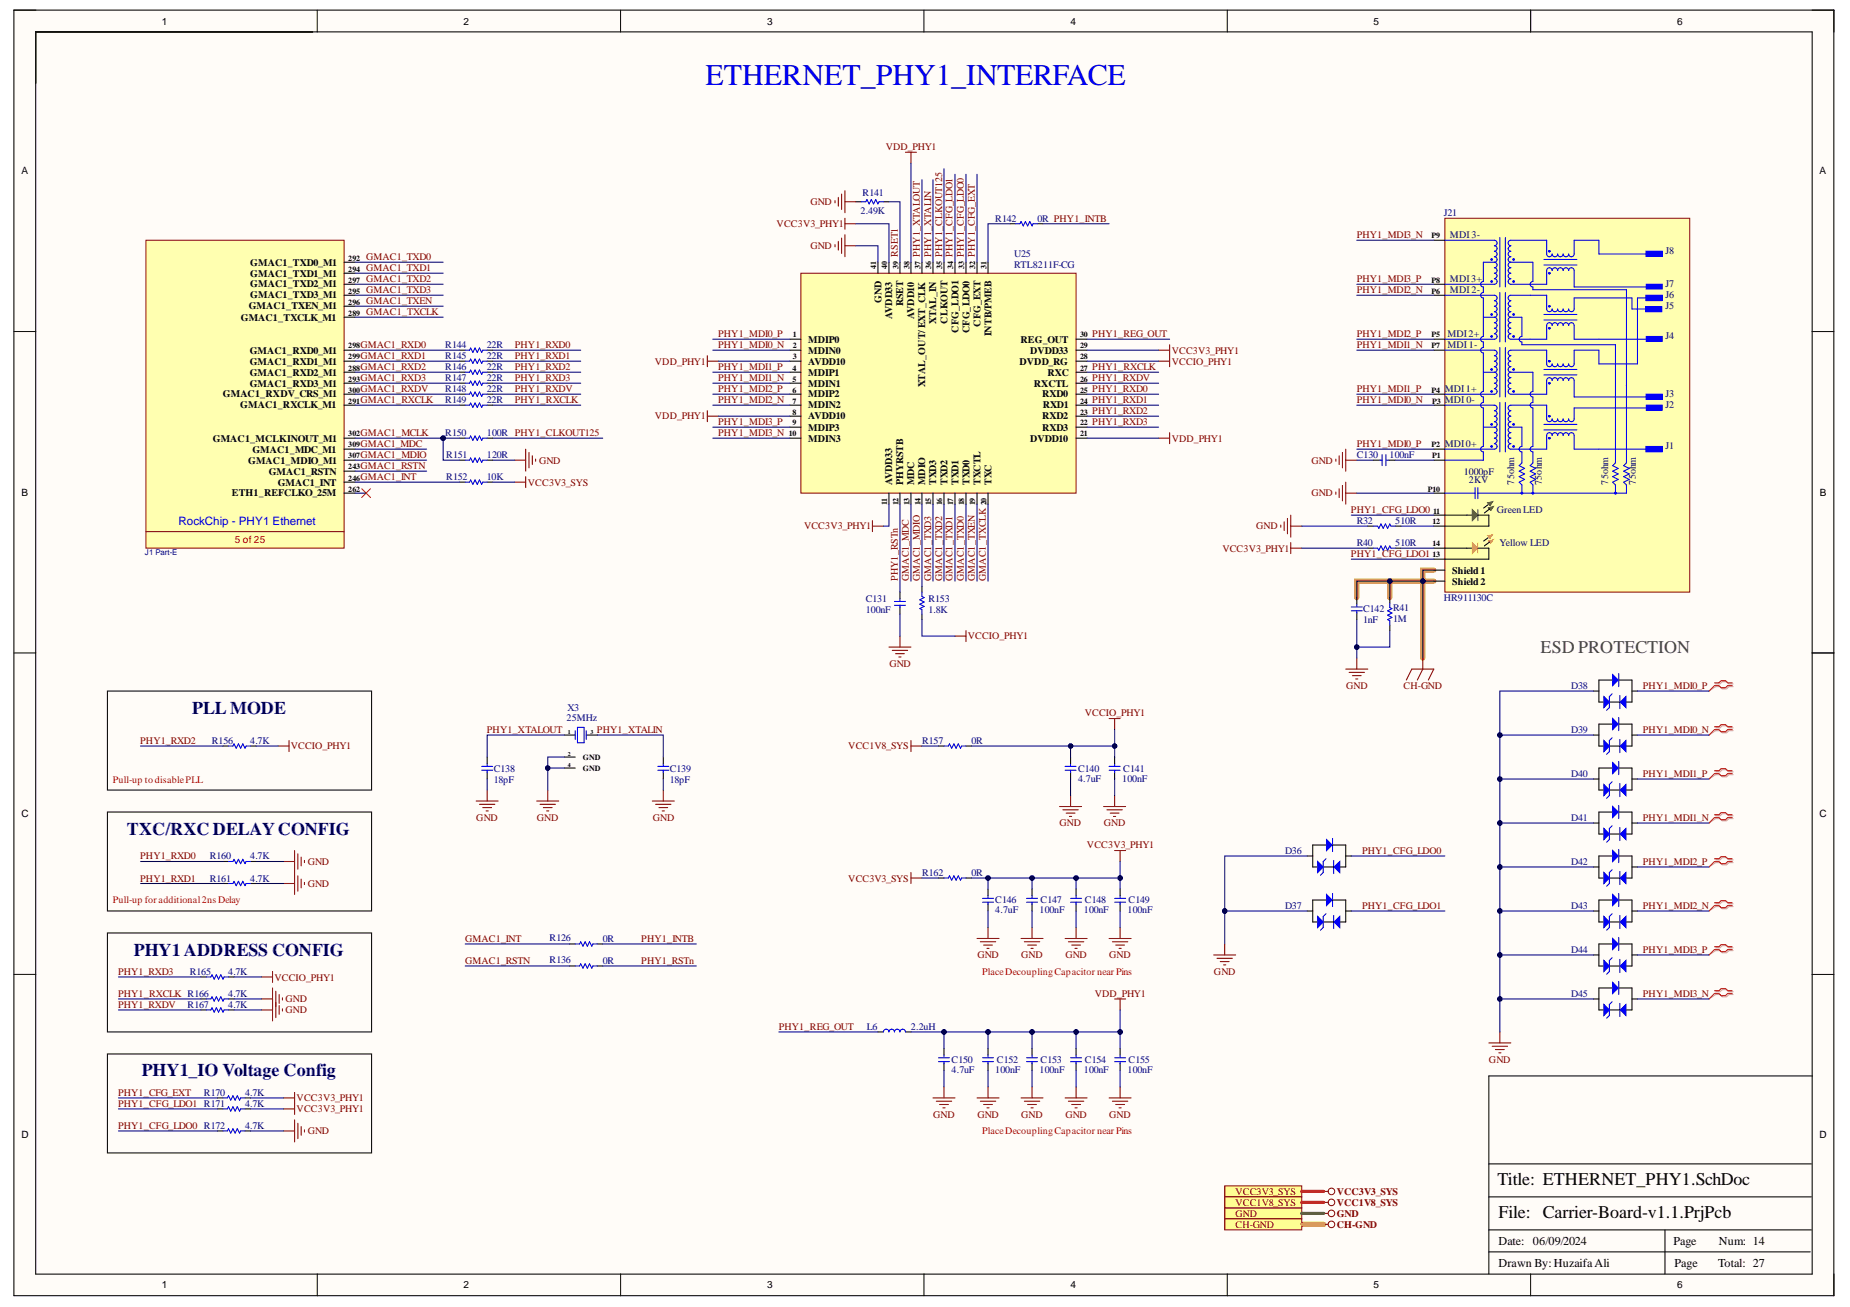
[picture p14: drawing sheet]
<svg xmlns="http://www.w3.org/2000/svg" width="297mm" height="210mm" viewBox="0 0 297 210" stroke-linecap="round" stroke-linejoin="round" font-family="sans-serif">
<defs><g id="words">
<text font-size="4.8" fill="#00f" x="113.3" y="13.7">ETHERNET_PHY1_INTERFACE</text>
<text font-size="2.9" fill="#434343" x="247.4" y="104.9">ESD PROTECTION</text>
<g font-size="2.9" fill="#000080">
<text x="30.9" y="114.6">PLL MODE</text>
<text x="20.4" y="134.1">TXC/RXC DELAYCONFIG</text>
<text x="21.5" y="153.5">PHY1 ADDRESS CONFIG</text>
<text x="22.8" y="172.9">PHY1_IO Voltage Config</text>
</g>
<g font-size="2.9">
<text x="240.4" y="190.4">Title: ETHERNET_PHY1.SchDoc</text>
<text x="240.6" y="195.7">File: Carrier-Board-v1.1.PrjPcb</text>
</g>
<text font-size="1.9" fill="#00f" x="28.7" y="84.3">RockChip - PHY1 Ethernet</text>
<g font-size="1.9">
<text x="240.6" y="203.5">Drawn By:HuzaifaAli</text>
<text x="240.6" y="199.9">Date: 06/09/2024</text>
<text x="268.7" y="199.9">Page</text>
<text x="268.9" y="203.5">Page</text>
<text x="275.9" y="203.5">Total: 27</text>
<text x="276" y="199.9">Num: 14</text>
</g>
<g font-size="1.6">
<text x="26" y="4">1</text>
<text x="74.4" y="4">2</text>
<text x="123.2" y="4">3</text>
<text x="171.9" y="4">4</text>
<text x="220.5" y="4">5</text>
<text x="269.3" y="4">6</text>
<text x="3.5" y="28">A</text>
<text x="292.1" y="28">A</text>
<text x="40.2" y="47.9">GMAC1_TXD3_M1</text>
<text x="40.2" y="42.7">GMAC1_TXD0_M1</text>
<text x="40.2" y="44.5">GMAC1_TXD1_M1</text>
<text x="40.2" y="46.1">GMAC1_TXD2_M1</text>
<text x="38.7" y="51.5">GMAC1_TXCLK_M1</text>
<text x="39.9" y="49.7">GMAC1_TXEN_M1</text>
<text x="141.5" y="48.6" transform="rotate(-90 141.5 48.6)">GND</text>
<text x="143.2" y="51.2" transform="rotate(-90 143.2 51.2)">AVDD33</text>
<text x="145" y="49.2" transform="rotate(-90 145 49.2)">RSET</text>
<text x="146.8" y="51.2" transform="rotate(-90 146.8 51.2)">AVDD10</text>
<text x="150.3" y="52.1" transform="rotate(-90 150.3 52.1)">XTAL_IN</text>
<text x="152.1" y="52" transform="rotate(-90 152.1 52)">CLKOUT</text>
<text x="153.9" y="53.4" transform="rotate(-90 153.9 53.4)">CFG_LDO1</text>
<text x="155.7" y="53.5" transform="rotate(-90 155.7 53.5)">CFG_LDO0</text>
<text x="157.4" y="52.5" transform="rotate(-90 157.4 52.5)">CFG_EXT</text>
<text x="40.1" y="58.6">GMAC1_RXD1_M1</text>
<text x="40.1" y="56.8">GMAC1_RXD0_M1</text>
<text x="129.8" y="55">MDIP0</text>
<text x="129.8" y="56.8">MDIN0</text>
<text x="129.8" y="58.6">AVDD10</text>
<text x="159.2" y="54" transform="rotate(-90 159.2 54)">INTB/PMEB</text>
<text x="163.7" y="58.6">DVDD_RG</text>
<text x="163.9" y="55">REG_OUT</text>
<text x="165.4" y="56.8">DVDD33</text>
<text x="35.8" y="63.8">GMAC1_RXDV_CRS_M1</text>
<text x="38.6" y="65.6">GMAC1_RXCLK_M1</text>
<text x="40.1" y="60.4">GMAC1_RXD2_M1</text>
<text x="40.1" y="62.1">GMAC1_RXD3_M1</text>
<text x="129.8" y="60.4">MDIP1</text>
<text x="129.8" y="62.1">MDIN1</text>
<text x="129.8" y="63.8">MDIP2</text>
<text x="129.8" y="65.6">MDIN2</text>
<text x="148.6" y="62.2" transform="rotate(-90 148.6 62.2)">XTAL_OUT/EXT_CLK</text>
<text x="166" y="62.1">RXCTL</text>
<text x="167.3" y="63.8">RXD0</text>
<text x="167.4" y="65.6">RXD1</text>
<text x="168.2" y="60.4">RXC</text>
<text x="34.2" y="70.9">GMAC1_MCLKINOUT_M1</text>
<text x="129.8" y="67.4">AVDD10</text>
<text x="129.8" y="69.1">MDIP3</text>
<text x="129.8" y="70.9">MDIN3</text>
<text x="165.4" y="70.9">DVDD10</text>
<text x="167.3" y="69.1">RXD3</text>
<text x="167.3" y="67.4">RXD2</text>
<text x="39.8" y="74.5">GMAC1_MDIO_M1</text>
<text x="40.5" y="72.7">GMAC1_MDC_M1</text>
<text x="43.1" y="76.2">GMAC1_RSTN</text>
<text x="143.2" y="77.9" transform="rotate(-90 143.2 77.9)">AVDD33</text>
<text x="145" y="77.9" transform="rotate(-90 145 77.9)">PHYRSTB</text>
<text x="146.8" y="77.9" transform="rotate(-90 146.8 77.9)">MDC</text>
<text x="148.6" y="77.9" transform="rotate(-90 148.6 77.9)">MDIO</text>
<text x="150.3" y="77.9" transform="rotate(-90 150.3 77.9)">TXD3</text>
<text x="152.1" y="77.9" transform="rotate(-90 152.1 77.9)">TXD2</text>
<text x="153.9" y="77.9" transform="rotate(-90 153.9 77.9)">TXD1</text>
<text x="155.7" y="77.9" transform="rotate(-90 155.7 77.9)">TXD0</text>
<text x="157.4" y="77.9" transform="rotate(-90 157.4 77.9)">TXCTL</text>
<text x="159.2" y="77.9" transform="rotate(-90 159.2 77.9)">TXC</text>
<text x="3.5" y="79.6">B</text>
<text x="37.2" y="79.7">ETH1_REFCLKO_25M</text>
<text x="44.6" y="78">GMAC1_INT</text>
<text x="292.2" y="79.6">B</text>
<text x="233.2" y="92.1">Shield 1</text>
<text x="233.2" y="93.9">Shield 2</text>
<text x="3.5" y="131.3">C</text>
<text x="292.1" y="131.3">C</text>
<text x="3.5" y="182.8">D</text>
<text x="292.1" y="182.8">D</text>
<text x="26" y="206.9">1</text>
<text x="74.4" y="206.9">2</text>
<text x="123.2" y="206.9">3</text>
<text x="171.9" y="206.9">4</text>
<text x="220.5" y="206.9">5</text>
<text x="269.3" y="206.9">6</text>
</g>
<g font-size="1.6" fill="#800000">
<text x="142.2" y="24.1">VDD_PHY1</text>
<text x="130.1" y="33">GND</text>
<text x="58.8" y="41.8">GMAC1_TXD0</text>
<text x="124.7" y="36.5">VCC3V3_PHY1</text>
<text x="130.1" y="40">GND</text>
<text x="144.2" y="41.2" transform="rotate(-90 144.2 41.2)">RSET1</text>
<text x="147.7" y="41.2" transform="rotate(-90 147.7 41.2)">PHY1_XTALOUT</text>
<text x="149.5" y="41.2" transform="rotate(-90 149.5 41.2)">PHY1_XTALIN</text>
<text x="151.3" y="41.2" transform="rotate(-90 151.3 41.2)">PHY1_CLKOUT125</text>
<text x="153" y="41.2" transform="rotate(-90 153 41.2)">PHY1_CFG_LDO1</text>
<text x="154.7" y="41.2" transform="rotate(-90 154.7 41.2)">PHY1_CFG_LDO0</text>
<text x="156.5" y="41.2" transform="rotate(-90 156.5 41.2)">PHY1_CFG_EXT</text>
<text x="217.8" y="38.2">PHY1_MDI3_N</text>
<text x="58.8" y="47.1">GMAC1_TXD3</text>
<text x="58.8" y="45.3">GMAC1_TXD2</text>
<text x="58.8" y="43.5">GMAC1_TXD1</text>
<text x="217.8" y="47.1">PHY1_MDI2_N</text>
<text x="217.8" y="45.3">PHY1_MDI3_P</text>
<text x="58.8" y="48.9">GMAC1_TXEN</text>
<text x="58.8" y="50.6">GMAC1_TXCLK</text>
<text x="57.9" y="55.9">GMAC1_RXD0</text>
<text x="57.9" y="57.6">GMAC1_RXD1</text>
<text x="57.9" y="59.4">GMAC1_RXD2</text>
<text x="82.7" y="55.9">PHY1_RXD0</text>
<text x="82.7" y="57.6">PHY1_RXD1</text>
<text x="82.7" y="59.4">PHY1_RXD2</text>
<text x="105.2" y="58.6">VDD_PHY1</text>
<text x="115.3" y="55.9">PHY1_MDI0_N</text>
<text x="115.3" y="54.2">PHY1_MDI0_P</text>
<text x="115.3" y="59.4">PHY1_MDI1_P</text>
<text x="175.4" y="54.2">PHY1_REG_OUT</text>
<text x="175.4" y="59.4">PHY1_RXCLK</text>
<text x="188.1" y="58.6">VCCIO_PHY1</text>
<text x="188.1" y="56.8">VCC3V3_PHY1</text>
<text x="217.8" y="55.9">PHY1_MDI1_N</text>
<text x="217.8" y="54.2">PHY1_MDI2_P</text>
<text x="57.9" y="64.7">GMAC1_RXCLK</text>
<text x="57.9" y="63">GMAC1_RXDV</text>
<text x="57.9" y="61.2">GMAC1_RXD3</text>
<text x="82.7" y="64.7">PHY1_RXCLK</text>
<text x="82.7" y="63">PHY1_RXDV</text>
<text x="82.7" y="61.2">PHY1_RXD3</text>
<text x="115.3" y="61.2">PHY1_MDI1_N</text>
<text x="115.3" y="63">PHY1_MDI2_P</text>
<text x="115.3" y="64.7">PHY1_MDI2_N</text>
<text x="175.4" y="61.2">PHY1_RXDV</text>
<text x="175.4" y="63">PHY1_RXD0</text>
<text x="175.4" y="64.7">PHY1_RXD1</text>
<text x="217.8" y="64.7">PHY1_MDI0_N</text>
<text x="217.8" y="63">PHY1_MDI1_P</text>
<text x="57.9" y="71.8">GMAC1_MDC</text>
<text x="57.9" y="70.1">GMAC1_MCLK</text>
<text x="105.2" y="67.4">VDD_PHY1</text>
<text x="115.3" y="68.3">PHY1_MDI3_P</text>
<text x="115.3" y="70.1">PHY1_MDI3_N</text>
<text x="175.4" y="66.5">PHY1_RXD2</text>
<text x="175.4" y="68.3">PHY1_RXD3</text>
<text x="188.1" y="70.9">VDD_PHY1</text>
<text x="217.8" y="71.8">PHY1_MDI0_P</text>
<text x="57.9" y="73.5">GMAC1_MDIO</text>
<text x="57.9" y="77.1">GMAC1_INT</text>
<text x="57.9" y="75.3">GMAC1_RSTN</text>
<text x="86.5" y="74.5">GND</text>
<text x="210.6" y="74.5">GND</text>
<text x="84.8" y="78">VCC3V3_SYS</text>
<text x="210.6" y="79.7">GND</text>
<text x="216.9" y="82.4">PHY1_CFG_LDO0</text>
<text x="129.1" y="85">VCC3V3_PHY1</text>
<text x="196.3" y="88.6">VCC3V3_PHY1</text>
<text x="201.7" y="85">GND</text>
<text x="216.9" y="89.4">PHY1_CFG_LDO1</text>
<text x="144.2" y="93.3" transform="rotate(-90 144.2 93.3)">PHY1_RSTn</text>
<text x="145.9" y="93.3" transform="rotate(-90 145.9 93.3)">GMAC1_MDC</text>
<text x="147.7" y="93.3" transform="rotate(-90 147.7 93.3)">GMAC1_MDIO</text>
<text x="149.5" y="93.3" transform="rotate(-90 149.5 93.3)">GMAC1_TXD3</text>
<text x="151.3" y="93.3" transform="rotate(-90 151.3 93.3)">GMAC1_TXD2</text>
<text x="153" y="93.3" transform="rotate(-90 153 93.3)">GMAC1_TXD1</text>
<text x="154.7" y="93.3" transform="rotate(-90 154.7 93.3)">GMAC1_TXD0</text>
<text x="156.5" y="93.3" transform="rotate(-90 156.5 93.3)">GMAC1_TXEN</text>
<text x="158.3" y="93.3" transform="rotate(-90 158.3 93.3)">GMAC1_TXCLK</text>
<text x="142.8" y="107.1">GND</text>
<text x="155.4" y="102.7">VCCIO_PHY1</text>
<text x="216.1" y="110.6">GND</text>
<text x="225.4" y="110.6">CH-GND</text>
<text x="263.8" y="110.6">PHY1_MDI0_P</text>
<text x="22.5" y="119.4">PHY1_RXD2</text>
<text x="78.2" y="117.7">PHY1_XTALOUT</text>
<text x="95.8" y="117.7">PHY1_XTALIN</text>
<text x="174.2" y="115">VCCIO_PHY1</text>
<text x="263.8" y="117.7">PHY1_MDI0_N</text>
<text x="46.7" y="120.4">VCCIO_PHY1</text>
<text x="136.2" y="120.4">VCC1V8_SYS</text>
<text x="263.8" y="124.8">PHY1_MDI1_P</text>
<text x="76.5" y="131.9">GND</text>
<text x="86.2" y="131.9">GND</text>
<text x="104.8" y="131.9">GND</text>
<text x="263.8" y="131.9">PHY1_MDI1_N</text>
<text x="170.1" y="132.7">GND</text>
<text x="174.5" y="136.3">VCC3V3_PHY1</text>
<text x="177.2" y="132.7">GND</text>
<text x="218.7" y="137.1">PHY1_CFG_LDO0</text>
<text x="22.5" y="138">PHY1_RXD0</text>
<text x="22.5" y="141.6">PHY1_RXD1</text>
<text x="49.4" y="138.9">GND</text>
<text x="49.4" y="142.4">GND</text>
<text x="136.2" y="141.6">VCC3V3_SYS</text>
<text x="263.8" y="138.9">PHY1_MDI2_P</text>
<text x="218.7" y="146">PHY1_CFG_LDO1</text>
<text x="263.8" y="146">PHY1_MDI2_N</text>
<text x="74.7" y="154.8">GMAC1_RSTN</text>
<text x="74.7" y="151.3">GMAC1_INT</text>
<text x="103" y="154.8">PHY1_RSTn</text>
<text x="103" y="151.3">PHY1_INTB</text>
<text x="156.9" y="153.9">GND</text>
<text x="164" y="153.9">GND</text>
<text x="171.1" y="153.9">GND</text>
<text x="178.1" y="153.9">GND</text>
<text x="263.8" y="153">PHY1_MDI3_P</text>
<text x="18.9" y="156.5">PHY1_RXD3</text>
<text x="18.9" y="160.1">PHY1_RXCLK R166</text>
<text x="18.9" y="161.9">PHY1_RXDV</text>
<text x="44.1" y="157.5">VCCIO_PHY1</text>
<text x="45.9" y="160.9">GND</text>
<text x="175.8" y="160.1">VDD_PHY1</text>
<text x="194.9" y="156.5">GND</text>
<text x="263.8" y="160.1">PHY1_MDI3_N</text>
<text x="45.9" y="162.7">GND</text>
<text x="125" y="165.4">PHY1_REG_OUT</text>
<text x="239.1" y="170.7">GND</text>
<text x="18.9" y="177.8">PHY1_CFG_LDO1 R171</text>
<text x="18.9" y="176">PHY1_CFG_EXT</text>
<text x="47.6" y="176.8">VCC3V3_PHY1</text>
<text x="47.6" y="178.6">VCC3V3_PHY1</text>
<text x="149.8" y="179.5">GND</text>
<text x="156.9" y="179.5">GND</text>
<text x="164" y="179.5">GND</text>
<text x="171.1" y="179.5">GND</text>
<text x="178.1" y="179.5">GND</text>
<text x="18.9" y="181.3">PHY1_CFG_LDO0 R172</text>
<text x="49.4" y="182.2">GND</text>
<text x="198.4" y="191.9">VCC3V3_SYS</text>
<text x="214.6" y="191.9">VCC3V3_SYS</text>
<text x="198.4" y="195.4">GND</text>
<text x="198.4" y="193.7">VCC1V8_SYS</text>
<text x="198.4" y="197.2">CH-GND</text>
<text x="214.6" y="195.4">GND</text>
<text x="214.6" y="193.7">VCC1V8_SYS</text>
<text x="214.6" y="197.2">CH-GND</text>
</g>
<g font-size="1.6" fill="#000080">
<text x="138.1" y="34.4">2.49K</text>
<text x="138.5" y="31.5">R141</text>
<text x="159.8" y="35.6">R142</text>
<text x="166.6" y="35.6">0R PHY1_INTB</text>
<text x="231.8" y="34.7">J21</text>
<text x="162.9" y="41.2">U25</text>
<text x="232.8" y="38.2">MDI 3-</text>
<text x="267.4" y="40.7">J8</text>
<text x="162.9" y="43">RTL8211F-CG</text>
<text x="232.8" y="45.3">MDI3+</text>
<text x="232.8" y="47.1">MDI 2-</text>
<text x="267.4" y="46.1">J7</text>
<text x="267.4" y="47.8">J6</text>
<text x="267.4" y="49.6">J5</text>
<text x="71.5" y="55.9">R144</text>
<text x="71.5" y="57.6">R145</text>
<text x="71.5" y="59.4">R146</text>
<text x="78.2" y="55.9">22R</text>
<text x="78.2" y="57.6">22R</text>
<text x="78.2" y="59.4">22R</text>
<text x="232.4" y="54.2">MDI2+</text>
<text x="232.4" y="55.9">MDI 1-</text>
<text x="267.4" y="54.5">J4</text>
<text x="71.5" y="61.2">R147</text>
<text x="71.5" y="63">R148</text>
<text x="71.5" y="64.7">R149</text>
<text x="78.2" y="61.2">22R</text>
<text x="78.2" y="63">22R</text>
<text x="78.2" y="64.7">22R</text>
<text x="232" y="63">MDI1+</text>
<text x="232" y="64.7">MDI 0-</text>
<text x="267.4" y="63.8">J3</text>
<text x="267.4" y="65.6">J2</text>
<text x="71.5" y="70.1">R150</text>
<text x="78.2" y="70.1">100R PHY1_CLKOUT125</text>
<text x="232" y="71.8">MDI0+</text>
<text x="71.7" y="73.5">R151</text>
<text x="71.7" y="77.1">R152</text>
<text x="78.2" y="73.5">120R</text>
<text x="78.2" y="77.1">10K</text>
<text x="217.8" y="73.5">C130</text>
<text x="223.1" y="73.5">100nF</text>
<text x="235" y="76.2">1000pF</text>
<text x="235.9" y="77.6">2KV</text>
<text x="243.1" y="77.8" transform="rotate(-90 243.1 77.8)">75ohm</text>
<text x="247.5" y="77.9" transform="rotate(-90 247.5 77.9)">75ohm</text>
<text x="258.2" y="77.8" transform="rotate(-90 258.2 77.8)">75ohm</text>
<text x="262.7" y="77.8" transform="rotate(-90 262.7 77.8)">75ohm</text>
<text x="267.4" y="72.2">J1</text>
<text x="240.3" y="82.4">Green LED</text>
<text x="217.8" y="87.7">R40</text>
<text x="217.8" y="84.2">R32</text>
<text x="224" y="87.7">510R</text>
<text x="224" y="84.2">510R</text>
<text x="240.8" y="87.7">Yellow LED</text>
<text x="139" y="96.7">C131</text>
<text x="139" y="98.5">100nF</text>
<text x="149.1" y="96.7">R153</text>
<text x="149.1" y="98.5">1.8K</text>
<text x="218.9" y="98.3">C142</text>
<text x="218.9" y="100.1">1nF</text>
<text x="223.7" y="98.1">R41</text>
<text x="223.7" y="99.9">1M</text>
<text x="231.8" y="96.5">HR911130C</text>
<text x="252.3" y="110.6">D38</text>
<text x="34" y="119.4">R156</text>
<text x="40.2" y="119.4">4.7K</text>
<text x="90.9" y="115.8">25MHz</text>
<text x="91.1" y="114.2">X3</text>
<text x="148" y="119.4">R157</text>
<text x="156" y="119.4">0R</text>
<text x="252.3" y="117.7">D39</text>
<text x="79.3" y="123.9">C138</text>
<text x="79.3" y="125.7">18pF</text>
<text x="107.5" y="123.9">C139</text>
<text x="107.5" y="125.7">18pF</text>
<text x="173.1" y="123.9">C140</text>
<text x="173.1" y="125.5">4.7uF</text>
<text x="180.2" y="125.5">100nF</text>
<text x="180.4" y="123.9">C141</text>
<text x="252.3" y="124.8">D40</text>
<text x="252.3" y="131.9">D41</text>
<text x="206.3" y="137.1">D36</text>
<text x="33.7" y="138">R160</text>
<text x="33.7" y="141.6">R161</text>
<text x="40.2" y="138">4.7K</text>
<text x="40.2" y="141.6">4.7K</text>
<text x="148" y="140.7">R162</text>
<text x="156" y="140.7">0R</text>
<text x="252.3" y="138.9">D42</text>
<text x="159.8" y="145">C146</text>
<text x="159.8" y="146.7">4.7uF</text>
<text x="166.9" y="146.7">100nF</text>
<text x="167.1" y="145">C147</text>
<text x="174" y="146.7">100nF</text>
<text x="174.2" y="145">C148</text>
<text x="181" y="146.7">100nF</text>
<text x="181.2" y="145">C149</text>
<text x="206.3" y="146">D37</text>
<text x="252.3" y="146">D43</text>
<text x="88.2" y="151.1">R126</text>
<text x="88.2" y="154.6">R136</text>
<text x="96.8" y="151.3">0R</text>
<text x="96.8" y="154.8">0R</text>
<text x="252.3" y="153">D44</text>
<text x="30.1" y="161.9">R167</text>
<text x="30.5" y="156.5">R165</text>
<text x="36.6" y="156.5">4.7K</text>
<text x="36.6" y="160.1">4.7K</text>
<text x="36.6" y="161.9">4.7K</text>
<text x="252.3" y="160.1">D45</text>
<text x="139.2" y="165.4">L6</text>
<text x="146.3" y="165.4">2.2uH</text>
<text x="152.8" y="170.7">C150</text>
<text x="152.8" y="172.3">4.7uF</text>
<text x="159.8" y="172.3">100nF</text>
<text x="160.1" y="170.7">C152</text>
<text x="166.9" y="172.3">100nF</text>
<text x="167.1" y="170.7">C153</text>
<text x="174" y="172.3">100nF</text>
<text x="174.2" y="170.7">C154</text>
<text x="181" y="172.3">100nF</text>
<text x="181.2" y="170.7">C155</text>
<text x="32.7" y="176">R170</text>
<text x="39.3" y="176">4.7K</text>
<text x="39.3" y="177.8">4.7K</text>
<text x="39.3" y="181.3">4.7K</text>
</g>
<g font-size="1.6" fill="#f00">
<text x="37.7" y="87.1">5 of 25</text>
<text x="18.1" y="125.7">Pull-up to disablePLL</text>
<text x="18.1" y="145">Pull-up for additional2ns Delay</text>
<text x="157.7" y="156.5">PlaceDecouplingCapacitor near Pins</text>
<text x="157.7" y="182.2">PlaceDecouplingCapacitor near Pins</text>
</g>
<g font-size="1.3">
<text x="55.9" y="41.8">292</text>
<text x="229.9" y="38.3">P9</text>
<text x="55.9" y="47.2">295</text>
<text x="55.9" y="43.6">294</text>
<text x="55.9" y="45.4">297</text>
<text x="140.7" y="43.2" transform="rotate(-90 140.7 43.2)">41</text>
<text x="142.5" y="43.2" transform="rotate(-90 142.5 43.2)">40</text>
<text x="144.2" y="43.2" transform="rotate(-90 144.2 43.2)">39</text>
<text x="146" y="43.2" transform="rotate(-90 146 43.2)">38</text>
<text x="147.8" y="43.2" transform="rotate(-90 147.8 43.2)">37</text>
<text x="149.5" y="43.2" transform="rotate(-90 149.5 43.2)">36</text>
<text x="151.3" y="43.2" transform="rotate(-90 151.3 43.2)">35</text>
<text x="153" y="43.2" transform="rotate(-90 153 43.2)">34</text>
<text x="154.8" y="43.2" transform="rotate(-90 154.8 43.2)">33</text>
<text x="156.6" y="43.2" transform="rotate(-90 156.6 43.2)">32</text>
<text x="158.4" y="43.2" transform="rotate(-90 158.4 43.2)">31</text>
<text x="229.9" y="45.4">P8</text>
<text x="229.9" y="47.2">P6</text>
<text x="55.9" y="48.9">296</text>
<text x="55.9" y="50.7">289</text>
<text x="55.9" y="57.7">299</text>
<text x="55.9" y="59.5">288</text>
<text x="55.9" y="56">298</text>
<text x="127.2" y="59.5">4</text>
<text x="127.3" y="54.2">1</text>
<text x="127.3" y="56">2</text>
<text x="127.3" y="57.7">3</text>
<text x="173.4" y="59.5">27</text>
<text x="173.4" y="57.7">28</text>
<text x="173.4" y="56">29</text>
<text x="173.4" y="54.2">30</text>
<text x="229.9" y="56">P7</text>
<text x="229.9" y="54.2">P5</text>
<text x="55.9" y="63.1">300</text>
<text x="55.9" y="61.3">293</text>
<text x="55.9" y="64.8">291</text>
<text x="127.2" y="61.3">5</text>
<text x="127.2" y="63.1">6</text>
<text x="127.2" y="64.8">7</text>
<text x="173.4" y="64.8">24</text>
<text x="173.4" y="63.1">25</text>
<text x="173.4" y="61.3">26</text>
<text x="229.9" y="63.1">P4</text>
<text x="229.9" y="64.8">P3</text>
<text x="55.9" y="70.1">302</text>
<text x="55.9" y="71.8">309</text>
<text x="126.6" y="70.1">10</text>
<text x="127.2" y="66.6">8</text>
<text x="127.2" y="68.3">9</text>
<text x="173.4" y="70.1">21</text>
<text x="173.4" y="68.3">22</text>
<text x="173.4" y="66.6">23</text>
<text x="229.9" y="71.8">P2</text>
<text x="55.9" y="73.6">307</text>
<text x="55.9" y="77.2">246</text>
<text x="55.9" y="75.4">243</text>
<text x="229.9" y="73.6">P1</text>
<text x="55.9" y="78.9">262</text>
<text x="142.5" y="81.1" transform="rotate(-90 142.5 81.1)">11</text>
<text x="144.2" y="81.1" transform="rotate(-90 144.2 81.1)">12</text>
<text x="146" y="81.1" transform="rotate(-90 146 81.1)">13</text>
<text x="147.8" y="81.1" transform="rotate(-90 147.8 81.1)">14</text>
<text x="149.5" y="81.1" transform="rotate(-90 149.5 81.1)">15</text>
<text x="151.3" y="81.1" transform="rotate(-90 151.3 81.1)">16</text>
<text x="153" y="81.1" transform="rotate(-90 153 81.1)">17</text>
<text x="154.8" y="81.1" transform="rotate(-90 154.8 81.1)">18</text>
<text x="156.6" y="81.1" transform="rotate(-90 156.6 81.1)">19</text>
<text x="158.4" y="81.1" transform="rotate(-90 158.4 81.1)">20</text>
<text x="229.3" y="78.9">P10</text>
<text x="230.1" y="82.5">11</text>
<text x="230" y="84.2">12</text>
<text x="230" y="89.5">13</text>
<text x="230" y="87.7">14</text>
<text x="93.6" y="122.1">GND</text>
<text x="93.6" y="123.7">GND</text>
</g>
<text font-size="1.3" fill="#000080" x="23.3" y="89.2">J1 Part-E</text>
<g font-size=".9">
<text x="91.2" y="117.8">1</text>
<text x="94.8" y="117.8">3</text>
<text x="91.2" y="121.4">2</text>
<text x="91.2" y="123.2">4</text>
</g>
</g></defs>
<g fill="#fffcf8">
<path d="M2.2 1.6h292.3v206.5h-292.3z" fill-rule="evenodd"/>
<path d="M5.8 5.2h285.1v199.4h-285.1z" fill-rule="evenodd"/>
</g>
<g fill="none" stroke="#000" stroke-width=".16">
<path d="M2.2 1.6h3.6M50.9 1.6v3.6M99.6 1.6v3.6M148.3 1.6v3.6M197 1.6v3.6M245.8 1.6v3.6M290.9 1.6h3.6v3.6M2.2 53.2h3.6M290.9 53.3h3.6M2.2 104.9h3.6M290.9 104.9h3.6M2.2 156.5h3.6"/>
<path d="M290.9 156.5h3.6M50.9 204.6v3.5M99.6 204.6v3.5M148.4 204.6v3.5M197 204.6v3.5M245.8 204.6v3.5M294.5 204.6v3.5"/>
</g>
<path d="M223.1 93.3v2.7M230.2 91.6h-1.8v14.1M230.2 93.3h-12.3v2.7M209 196.6h3.5" fill="none" stroke="#f90" stroke-width=".85"/>
<path d="M2.2 1.6h292.2v206.5h-292.2zM5.7 5.1h285.3v199.5h-285.3zM245.8 1.6v3.5M291 104.9h3.5M291 172.8h-51.9v31.8M239.1 197.5h51.7M239.1 192.2h51.7M239.1 186.9h51.7M267.3 197.5v7.1M239.1 201.1h51.6" fill="none" stroke="#000" stroke-width=".17"/>
<path d="M128.6 43.9h44.2v35.3h-44.2z" fill-rule="evenodd" fill="#ffffb0"/>
<path d="M128.6 43.9h44.2v35.3h-44.2z" fill="none" stroke="#800000" stroke-width=".16"/>
<g fill="none" stroke="#000" stroke-width=".17">
<path d="M137.4 32.4h.9M141.8 32.4h.9M162.2 35.9h.9M166.6 35.9h.9M73.8 56.2h.9M73.8 58h.9M73.8 59.8h.9M78.2 56.2h.9M78.2 58h.9M78.2 59.8h.9M126.8 54.5h1.8M126.8 56.2h1.8"/>
<path d="M126.8 58h1.8M126.8 59.8h1.8M141 42.1v1.8M142.7 42.1v1.8M144.5 42.1v1.8M146.3 42.1v1.8M148 42.1v1.8M149.8 42.1v1.8M151.6 42.1v1.8M153.3 42.1v1.8M155.1 42.1v1.8M156.9 42.1v1.8"/>
<path d="M158.6 42.1v1.8M172.8 54.5h1.7M172.8 56.2h1.7M172.8 58h1.7M172.8 59.8h1.7M73.8 61.5h.9M73.8 63.3h.9M73.8 65.1h.9M73.8 70.4h.9M73.8 73.9h.9M73.8 77.4h.9M78.2 61.5h.9"/>
<path d="M78.2 63.3h.9M78.2 65.1h.9M78.2 70.4h.9M78.2 73.9h.9M78.2 77.4h.9M126.8 61.5h1.8M126.8 63.3h1.8M126.8 65.1h1.8M126.8 66.8h1.8M126.8 68.6h1.8M126.8 70.4h1.8M142.7 79.2v1.8"/>
<path d="M144.5 79.2v1.8M146.3 79.2v1.8M148 79.2v1.8M149.8 79.2v1.8M151.6 79.2v1.8M153.3 79.2v1.8M155.1 79.2v1.8M156.9 79.2v1.8M158.6 79.2v1.8M172.8 61.5h1.7M172.8 63.3h1.7M172.8 65.1h1.7"/>
<path d="M172.8 66.8h1.7M172.8 68.6h1.7M172.8 70.4h1.7M144.5 95.1v1M144.5 97.5v1.1M148 94.2v.9M148 98.6v.9M17.2 111h42.5v15.9h-42.5zM35.8 119.8h.9M40.2 119.8h.9M90.6 118h1.8M94.1 118h1.8"/>
<path d="M150.7 119.8h.9M155.1 119.8h.9M17.2 130.4h42.5v15.9h-42.5zM35.8 138.4h.9M40.2 138.4h.9M78.2 121.6v1M78.2 124v1.1M90.6 121.6h1.8M90.6 123.3h1.8M106.5 121.6v1M106.5 124v1.1M171.9 121.6v1"/>
<path d="M171.9 124v1.1M179 121.6v1M179 124v1.1M17.2 149.8h42.5v15.9h-42.5zM32.3 156.9h.9M35.8 141.9h.9M36.7 156.9h.9M40.2 141.9h.9M150.7 141h.9M155.1 141h.9M158.6 142.8v1M158.6 145.2v1.1"/>
<path d="M165.7 142.8v1M165.7 145.2v1.1M172.8 142.8v1M172.8 145.2v1.1M179.8 142.8v1M179.8 145.2v1.1M17.2 169.3h42.5v15.9h-42.5zM32.3 160.4h.9M32.3 162.2h.9M34.9 176.3h.9M34.9 178.1h.9M36.7 160.4h.9"/>
<path d="M36.7 162.2h.9M39.3 176.3h.9M39.3 178.1h.9M141 165.7h.8M145.4 165.7h.9M151.6 168.4v1M151.6 170.8v1.1M158.6 168.4v1M158.6 170.8v1.1M165.7 168.4v1M165.7 170.8v1.1M172.8 168.4v1"/>
<path d="M172.8 170.8v1.1M179.8 168.4v1M179.8 170.8v1.1M34.9 181.6h.9M39.3 181.6h.9"/>
</g>
<g fill="none" stroke="#00f" stroke-width=".17">
<path d="M138.3 32.4h.7l.2-.4 .3 .8 .4-.8 .4 .8 .3-.8 .4 .8 .1-.4h.7M163.1 35.9h.7l.1-.3 .4 .7 .3-.7 .4 .7 .4-.7 .3 .7 .2-.4h.7M74.7 56.2h.7l.2-.3 .3 .7 .4-.7 .3 .7 .4-.7 .3 .7 .2-.4h.7M74.7 58h.7l.2-.3 .3 .7 .4-.7 .3 .7 .4-.7 .3 .7 .2-.4h.7M74.7 59.8h.7l.2-.4 .3 .7 .4-.7 .3 .7 .4-.7 .3 .7 .2-.3h.7M74.7 61.5h.7l.2-.3 .3 .7 .4-.7 .3 .7 .4-.7 .3 .7 .2-.4h.7M74.7 63.3h.7l.2-.4 .3 .8 .4-.8 .3 .8 .4-.8 .3 .8 .2-.4h.7M74.7 65.1h.7l.2-.4 .3 .7 .4-.7 .3 .7 .4-.7 .3 .7 .2-.3h.7M74.7 70.4h.7l.2-.4 .3 .7 .4-.7 .3 .7 .4-.7 .3 .7 .2-.3h.7M74.7 73.9h.7l.2-.4 .3 .8 .4-.8 .3 .8 .4-.8 .3 .8 .2-.4h.7M74.7 77.4h.7l.2-.3 .3 .7 .4-.7 .3 .7 .4-.7 .3 .7 .2-.4h.7M143.6 97.2h1.8"/>
<path d="M143.6 96.6h1.8M144.5 96.1v.4M144.5 97.2v.4M148 95.1v.7l.4 .2-.7 .3 .7 .4-.7 .3 .7 .4-.7 .3 .3 .2v.7M36.7 119.8h.7l.2-.3 .3 .7 .4-.7 .3 .7 .4-.7 .3 .7 .2-.4h.7M92.4 117.3v1.5M92.7 116.8h1.1v2.5h-1.1zM94.1 117.3v1.5M151.6 119.8h.7l.2-.3 .3 .7 .4-.7 .3 .7 .4-.7 .3 .7 .2-.4h.7M36.7 138.4h.7l.2-.4 .3 .7 .4-.7 .3 .7 .4-.7 .3 .7 .2-.3h.7M77.3 123.7h1.8M77.3 123.1h1.8"/>
<path d="M78.2 122.6v.4M78.2 123.7v.4M105.6 123.7h1.8M105.6 123.1h1.8M106.5 122.6v.4M106.5 123.7v.4M171 123.7h1.8M171 123.1h1.8M171.9 122.6v.4M171.9 123.7v.4M178.1 123.7h1.7M178.1 123.1h1.7"/>
<path d="M179 122.6v.4M179 123.7v.4M33.2 156.9h.7l.1-.4 .4 .8 .3-.8 .4 .8 .4-.8 .3 .8 .2-.4h.7M36.7 141.9h.7l.2-.4 .3 .7 .4-.7 .3 .7 .4-.7 .3 .7 .2-.3h.7M151.6 141h.7l.2-.3 .3 .7 .4-.7 .3 .7 .4-.7 .3 .7 .2-.4h.7M157.8 144.9h1.7M157.8 144.3h1.7M158.6 143.8v.4M158.6 144.9v.3M164.8 144.9h1.8M164.8 144.3h1.8M165.7 143.8v.4"/>
<path d="M165.7 144.9v.3M171.9 144.9h1.8M171.9 144.3h1.8M172.8 143.8v.4M172.8 144.9v.3M179 144.9h1.7M179 144.3h1.7M179.8 143.8v.4M179.8 144.9v.4M33.2 160.4h.7l.1-.3 .4 .7 .3-.7 .4 .7 .4-.7 .3 .7 .2-.4h.7M33.2 162.2h.7l.1-.4 .4 .8 .3-.8 .4 .8 .4-.8 .3 .8 .2-.4h.7M35.8 176.3h.7l.2-.3 .3 .7 .4-.7 .4 .7 .3-.7 .4 .7 .1-.4h.7"/>
<path d="M35.8 178.1h.7l.2-.4 .3 .7 .4-.7 .4 .7 .3-.7 .4 .7 .1-.3h.7M141.8 165.7a.44 .44 0 0 1 .5-.4 .44 .44 0 0 1 .4 .4 .44 .44 0 0 1 .5-.4 .44 .44 0 0 1 .4 .4 .44 .44 0 0 1 .5-.4 .44 .44 0 0 1 .4 .4 .44 .44 0 0 1 .4-.4 .44 .44 0 0 1 .5 .4M150.7 170.5h1.8M150.7 169.9h1.8M151.6 169.4v.4M151.6 170.5v.4M157.8 170.5h1.7M157.8 169.9h1.7M158.6 169.4v.4M158.6 170.5v.4M164.8 170.5h1.8M164.8 169.9h1.8"/>
<path d="M165.7 169.4v.4M165.7 170.5v.4M171.9 170.5h1.8M171.9 169.9h1.8M172.8 169.4v.4M172.8 170.5v.4M179 170.5h1.7M179 169.9h1.7M179.8 169.4v.4M179.8 170.5v.4M35.8 181.6h.7l.2-.3 .3 .7 .4-.7 .4 .7 .3-.7 .4 .7 .1-.4h.7"/>
</g>
<g fill="none" stroke="#800000" stroke-width=".17">
<path d="M134.1 32.2v.4M134.1 39.3v.3M134.6 31.7v1.4M134.6 38.8v1.4M135.1 31.2v2.4M135.1 38.2v2.5M135.7 30.6v3.6M135.7 35v1.8M135.7 37.7v3.5M135.7 39.5h1.7M135.7 35.9h1.7M135.7 32.4h1.7"/>
<path d="M145.4 24.5h1.7M146.3 24.5v1.7M113.6 57.1v1.8M113.6 58h1.7M186 58h1.8M186 56.2h1.8M187.8 55.4v3.5M82.6 73.9h1.8M82.6 77.4h1.8M84.4 72.1v3.6M84.4 76.5v1.8M84.9 72.7v2.4"/>
<path d="M85.5 73.2v1.4M86 73.7v.4M113.6 66v1.7M113.6 66.8h1.7M186 70.4h1.8M187.8 69.5v1.8M140.1 83.6v1.8M140.1 84.5h1.7M44.6 119.8h1.8M46.4 118.9v1.8M142.7 103.9h3.6M143.3 104.4h2.4"/>
<path d="M143.8 105h1.4M144.3 105.5h.4M144.5 102.2v1.7M146.3 118.9v1.8M146.3 119.8h1.7M153.3 102.2h1.8M155.1 101.3v1.7M178.1 115.4h1.7M179 115.4v1.8M45.5 138.4h1.8M47.3 136.6v7.1M47.8 137.1v2.5"/>
<path d="M48.4 137.6v1.5M48.9 138.2v.3M76.5 128.6h3.5M77 129.2h2.5M77.5 129.7h1.4M78 130.2h.4M78.2 126.9v1.7M86.2 128.6h3.5M86.7 129.2h2.5M87.2 129.7h1.4M87.8 130.2h.3M87.9 126.9v1.7"/>
<path d="M104.7 128.6h3.6M105.3 129.2h2.4M105.8 129.7h1.4M106.3 130.2h.4M106.5 126.9v1.7M170.1 129.5h3.6M170.7 130.1h2.4M171.2 130.6h1.4M171.7 131.1h.4M171.9 127.8v1.7M177.2 129.5h3.5M177.7 130.1h2.5"/>
<path d="M178.3 130.6h1.4M178.8 131.1h.3M179 136.6h1.7M179 127.8v1.7M179.8 136.6v1.8M42 156.9h1.8M43.8 156v1.8M43.8 158.7v5.3M44.3 159.2v4.2M44.8 159.7v1.4M45.5 141.9h1.8M47.8 140.7v2.4"/>
<path d="M48.4 141.2v1.4M48.9 141.7v.4M146.3 140.1v1.8M146.3 141h1.7M156.9 150.7h3.5M157.4 151.2h2.5M157.9 151.8h1.4M158.5 152.3h.3M158.6 149v1.7M163.9 150.7h3.6M164.5 151.2h2.4M165 151.8h1.4"/>
<path d="M165.5 152.3h.4M165.7 149v1.7M171 150.7h3.5M171.5 151.3h2.5M172.1 151.8h1.4M172.6 152.3h.3M172.8 149v1.7M178.1 150.7h3.5M178.6 151.3h2.5M179.1 151.8h1.5M179.7 152.3h.3M179.8 149v1.7"/>
<path d="M42 160.4h1.8M42 162.2h1.8M44.8 161.5v1.4M45.3 160.3v.3M45.3 162v.4M45.5 176.3h1.8M45.5 178.1h1.8M47.3 175.4v3.6M47.3 179.9v3.5M149.8 176.3h3.5M150.3 176.9h2.5M150.9 177.4h1.4"/>
<path d="M151.4 177.9h.3M151.6 174.6v1.7M156.9 176.3h3.5M157.4 176.9h2.5M157.9 177.4h1.5M158.5 177.9h.3M158.6 174.6v1.7M163.9 176.3h3.6M164.5 176.9h2.4M165 177.4h1.4M165.5 177.9h.4M165.7 174.6v1.7"/>
<path d="M171 176.3h3.5M171.5 176.9h2.5M172.1 177.4h1.4M172.6 177.9h.3M172.8 174.6v1.7M178.1 176.3h3.5M178.6 176.9h2.5M179 160.4h1.7M179.1 177.4h1.5M179.7 177.9h.3M179.8 160.4v1.8M179.8 174.6v1.7"/>
<path d="M45.5 181.6h1.8M47.8 180.4v2.5M48.4 180.9v1.4M48.9 181.4v.4"/>
</g>
<path d="M23.4 38.6h31.8v49.4h-31.8z" fill-rule="evenodd" fill="#ffffb0"/>
<path d="M23.4 38.6h31.8v49.4h-31.8z" fill="none" stroke="#800000" stroke-width=".16"/>
<g fill="none" stroke="#000" stroke-width=".17">
<path d="M55.2 58h1.8M55.2 59.8h1.8M55.2 47.4h1.8M55.2 56.2h1.8M55.2 42.1h1.8M55.2 43.9h1.8M55.2 49.2h1.8M55.2 50.9h1.8M55.2 45.6h1.8M55.2 70.4h1.8M55.2 63.3h1.8M55.2 73.9h1.8"/>
<path d="M55.2 72.1h1.8M55.2 77.4h1.8M55.2 75.7h1.8M55.2 61.5h1.8M55.2 65.1h1.8M55.2 79.2h1.8"/>
</g>
<path d="M23.4 85.4h31.8" fill="none" stroke="#800000" stroke-width=".17"/>
<path d="M58.1 78.5l1.4 1.4M59.5 78.5l-1.4 1.4" fill="none" stroke="#f00" stroke-width=".16"/>
<path d="M196.6 194h12.4v1.8h-12.4z" fill-rule="evenodd" fill="#ffff80"/>
<g fill="none" stroke="#800000" stroke-width=".16">
<path d="M196.6 194h12.4v1.8h-12.4z"/>
<circle cx="213.8" cy="194.9" r=".53"/>
</g>
<path d="M212.5 194.9h.8" fill="none" stroke="#800000" stroke-width=".17"/>
<path d="M196.6 190.5h12.4v1.7h-12.4z" fill-rule="evenodd" fill="#ffff80"/>
<g fill="none" stroke="#800000" stroke-width=".16">
<path d="M196.6 190.5h12.4v1.7h-12.4z"/>
<circle cx="213.8" cy="191.3" r=".53"/>
</g>
<path d="M212.5 191.3h.8" fill="none" stroke="#800000" stroke-width=".17"/>
<path d="M196.6 192.2h12.4v1.8h-12.4z" fill-rule="evenodd" fill="#ffff80"/>
<g fill="none" stroke="#800000" stroke-width=".16">
<path d="M196.6 192.2h12.4v1.8h-12.4z"/>
<circle cx="213.8" cy="193.1" r=".53"/>
</g>
<path d="M212.5 193.1h.8" fill="none" stroke="#800000" stroke-width=".17"/>
<path d="M230.2 56.2h1.8M230.2 82.7h1.8M230.2 84.5h1.8M230.2 89.8h1.8M230.2 88h1.8" fill="none" stroke="#000" stroke-width=".17"/>
<path d="M232 35.1h39.3v60h-39.3z" fill-rule="evenodd" fill="#ffffb0"/>
<path d="M232 35.1h39.3v60h-39.3z" fill="none" stroke="#800000" stroke-width=".16"/>
<path d="M264.3 71.7h2.6v.9h-2.6z" fill-rule="evenodd" fill="#00f"/>
<path d="M264.3 71.7h2.6v.9h-2.6z" fill="none" stroke="#00f" stroke-width=".17"/>
<path d="M264.3 47.4h2.6v.9h-2.6z" fill-rule="evenodd" fill="#00f"/>
<path d="M264.3 47.4h2.6v.9h-2.6z" fill="none" stroke="#00f" stroke-width=".17"/>
<path d="M264.3 40.3h2.6v.9h-2.6z" fill-rule="evenodd" fill="#00f"/>
<path d="M264.3 40.3h2.6v.9h-2.6z" fill="none" stroke="#00f" stroke-width=".17"/>
<path d="M264.3 63.3h2.6v.8h-2.6z" fill-rule="evenodd" fill="#00f"/>
<path d="M264.3 63.3h2.6v.8h-2.6z" fill="none" stroke="#00f" stroke-width=".17"/>
<path d="M264.2 49.3h2.6v.8h-2.6z" fill-rule="evenodd" fill="#00f"/>
<path d="M264.2 49.3h2.6v.8h-2.6z" fill="none" stroke="#00f" stroke-width=".17"/>
<path d="M264.3 65.1h2.6v.8h-2.6z" fill-rule="evenodd" fill="#00f"/>
<path d="M264.3 65.1h2.6v.8h-2.6z" fill="none" stroke="#00f" stroke-width=".17"/>
<path d="M264.3 54h2.6v.8h-2.6z" fill-rule="evenodd" fill="#00f"/>
<path d="M264.3 54h2.6v.8h-2.6z" fill="none" stroke="#00f" stroke-width=".17"/>
<path d="M264.3 45.7h2.6v.7h-2.6z" fill-rule="evenodd" fill="#00f"/>
<g fill="none" stroke="#00f" stroke-width=".17">
<path d="M232 56.2h7.9a.44 .44 0 0 1 .5 .5 .44 .44 0 0 1-.5 .4 .44 .44 0 0 1 .5 .5 .44 .44 0 0 1-.5 .4 .44 .44 0 0 1 .5 .4 .44 .44 0 0 1-.5 .5 .44 .44 0 0 1 .5 .4 .44 .44 0 0 1-.5 .5 .44 .44 0 0 1 .5 .4 .44 .44 0 0 1-.5 .5 .44 .44 0 0 1 .5 .4 .44 .44 0 0 1-.5 .4 .44 .44 0 0 1 .5 .5 .44 .44 0 0 1-.5 .4 .44 .44 0 0 1 .5 .5 .44 .44 0 0 1-.5 .4h-7.9M240.8 55.8v8M241.7 55.8v8M242.6 59.8a.44 .44 0 0 0-.4 .4 .44 .44 0 0 0 .4 .5 .44 .44 0 0 0-.4 .4 .44 .44 0 0 0 .4 .4 .44 .44 0 0 0-.4 .5 .44 .44 0 0 0 .4 .4 .44 .44 0 0 0-.4 .5 .44 .44 0 0 0 .4 .4h5.7v-2.2a.44 .44 0 0 1 .5-.4 .44 .44 0 0 1 .4 .4 .44 .44 0 0 1 .5-.4 .44 .44 0 0 1 .4 .4 .44 .44 0 0 1 .4-.4 .44 .44 0 0 1 .5 .4 .44 .44 0 0 1 .4-.4 .44 .44 0 0 1 .5 .4 .44 .44 0 0 1 .4-.4 .44 .44 0 0 1 .4 .4v2.7h11.5M242.6 59.8h3.5v3.1a.44 .44 0 0 0-.4 .4 .44 .44 0 0 0 .4 .5v.8a.44 .44 0 0 0-.4 .5 .44 .44 0 0 0 .4 .4v6.2a.44 .44 0 0 0-.4 .4 .44 .44 0 0 0 .4 .5v1.7l-.4 .5 .9 .4-.9 .5 .9 .4-.9 .4 .9 .5-.9 .4 .4 .5v1.3M247.9 59.3h5.3M256.7 58.4v-2.2h-4v2.2a.44 .44 0 0 1-.4 .5 .44 .44 0 0 1-.4-.5 .44 .44 0 0 1-.5 .5 .44 .44 0 0 1-.4-.5 .44 .44 0 0 1-.5 .5 .44 .44 0 0 1-.4-.5 .44 .44 0 0 1-.4 .5 .44 .44 0 0 1-.5-.5 .44 .44 0 0 1-.4 .5 .44 .44 0 0 1-.5-.5v-2.2h-5.7a.44 .44 0 0 0-.4 .5 .44 .44 0 0 0 .4 .4 .44 .44 0 0 0-.4 .5 .44 .44 0 0 0 .4 .4 .44 .44 0 0 0-.4 .4 .44 .44 0 0 0 .4 .5 .44 .44 0 0 0-.4 .4 .44 .44 0 0 0 .4 .5M259.4 56.7v17.6l-.5 .5 .9 .4-.9 .5 .9 .4-.9 .4 .9 .5-.9 .4 .5 .5v1.3M264.3 45.7h2.6v.7h-2.6zM232 65.1h7.9a.44 .44 0 0 1 .5 .4 .44 .44 0 0 1-.5 .5 .44 .44 0 0 1 .5 .4 .44 .44 0 0 1-.5 .4 .44 .44 0 0 1 .5 .5 .44 .44 0 0 1-.5 .4 .44 .44 0 0 1 .5 .5 .44 .44 0 0 1-.5 .4 .44 .44 0 0 1 .5 .4 .44 .44 0 0 1-.5 .5 .44 .44 0 0 1 .5 .4 .44 .44 0 0 1-.5 .5 .44 .44 0 0 1 .5 .4 .44 .44 0 0 1-.5 .5 .44 .44 0 0 1 .5 .4 .44 .44 0 0 1-.5 .4h-7.9M232 79.2h4.8M236.8 78.3v1.8"/>
<path d="M237.3 78.3v1.8M240.8 64.6v8M241.7 64.6v8M242.2 71.7a.43 .43 0 0 0 .4 .4h5.7v-2.2a.44 .44 0 0 1 .5-.4 .44 .44 0 0 1 .4 .4 .44 .44 0 0 1 .5-.4 .44 .44 0 0 1 .4 .4 .44 .44 0 0 1 .4-.4 .44 .44 0 0 1 .5 .4 .44 .44 0 0 1 .4-.4 .44 .44 0 0 1 .5 .4 .44 .44 0 0 1 .4-.4 .44 .44 0 0 1 .4 .4v2.2h4M242.6 68.6a.44 .44 0 0 0-.4 .4 .44 .44 0 0 0 .4 .5 .44 .44 0 0 0-.4 .4 .44 .44 0 0 0 .4 .5 .44 .44 0 0 0-.4 .4 .44 .44 0 0 0 .4 .5h-.2l-.2 .4M242.6 68.6h1.8v3.1a.44 .44 0 0 0-.5 .4 .44 .44 0 0 0 .5 .5v1.7l-.5 .5 .9 .4-.9 .5 .9 .4-.9 .4 .9 .5-.9 .4 .5 .5v1.3M244.3 79.1h.1v.2h-.1zM246 79.1h.2v.2h-.2zM247.9 60.2h5.3M247.9 68.2h5.3M247.9 69h5.3M261.1 60.2v14.1l-.4 .5 .9 .4-.9 .5 .9 .4-.9 .4 .9 .5-.9 .4 .4 .5v1.3h-23.8"/>
<path d="M264.2 65.5h-11.5v1.8a.44 .44 0 0 1-.4 .4 .44 .44 0 0 1-.4-.4 .44 .44 0 0 1-.5 .4 .44 .44 0 0 1-.4-.4 .44 .44 0 0 1-.5 .4 .44 .44 0 0 1-.4-.4 .44 .44 0 0 1-.4 .4 .44 .44 0 0 1-.5-.4 .44 .44 0 0 1-.4 .4 .44 .44 0 0 1-.5-.4v-2.2h-5.7a.44 .44 0 0 0-.4 .4 .44 .44 0 0 0 .4 .5 .44 .44 0 0 0-.4 .4 .44 .44 0 0 0 .4 .4 .44 .44 0 0 0-.4 .5 .44 .44 0 0 0 .4 .4 .44 .44 0 0 0-.4 .5 .44 .44 0 0 0 .4 .4"/>
<circle cx="248.8" cy="58" r=".11"/>
<circle cx="248.8" cy="61.5" r=".11"/>
<circle cx="248.8" cy="70.4" r=".11"/>
<circle cx="248.8" cy="66.8" r=".11"/>
<circle cx="248.8" cy="61.5" r=".1"/>
<circle cx="259.4" cy="79.2" r=".13"/>
</g>
<path d="M230.2 63.3h1.8M230.2 65.1h1.8M230.2 72.1h1.8M230.2 79.2h1.8M230.2 91.6h1.8M230.2 93.3h1.8M235.5 82.7h.9" fill="none" stroke="#000" stroke-width=".17"/>
<path d="M236.4 81.9l.9 .8-.9 .9z" fill="#38761d"/>
<path d="M236.4 81.9l.9 .8-.9 .9zM237.3 81.9v1.7" fill="none" stroke="#38761d" stroke-width=".17"/>
<path d="M237.3 82.7h1.8M239.1 81l-.9 .6" fill="none" stroke="#000" stroke-width=".17"/>
<path d="M238.8 80.8l.9-.2-.4 .6z" fill-rule="evenodd" fill="#38761d"/>
<path d="M238.8 80.8l.9-.2-.4 .6z" fill="none" stroke="#38761d" stroke-width=".16"/>
<path d="M239 81.5l.8-.2-.4 .7z" fill-rule="evenodd" fill="#38761d"/>
<path d="M239 81.5l.8-.2-.4 .7z" fill="none" stroke="#38761d" stroke-width=".16"/>
<path d="M232 82.7h3.5M235.5 88h.9M239.1 82.7v1.8h-7.1M239.2 81.7l-.9 .7" fill="none" stroke="#000" stroke-width=".17"/>
<path d="M236.4 87.1l.9 .9-.9 .9z" fill="#f1c232"/>
<path d="M236.4 87.1l.9 .9-.9 .9zM237.3 87.1v1.8" fill="none" stroke="#f1c232" stroke-width=".17"/>
<path d="M237.3 88h1.8M239.1 86.3l-.9 .6" fill="none" stroke="#000" stroke-width=".17"/>
<path d="M238.8 86.1l.9-.3-.4 .7z" fill-rule="evenodd" fill="#f1c232"/>
<path d="M238.8 86.1l.9-.3-.4 .7z" fill="none" stroke="#f1c232" stroke-width=".16"/>
<path d="M239 86.8l.8-.2-.4 .7z" fill-rule="evenodd" fill="#f1c232"/>
<path d="M239 86.8l.8-.2-.4 .7z" fill="none" stroke="#f1c232" stroke-width=".16"/>
<g fill="none" stroke="#000" stroke-width=".17">
<path d="M230.2 38.6h1.8M230.2 45.7h1.8M230.2 47.4h1.8M230.2 54.5h1.8M220.5 73.9h1.1M223 73.9h1M230.2 73.9h1.8M217.9 96v1M217.9 98.4v1.1M219.6 88h.9M219.6 84.5h.9M223.1 96v.9"/>
<path d="M224 88h.9M224 84.5h.9M232 88h3.5M239.1 88v1.8h-7.1M239.2 87.1l-.9 .6M223.1 100.4v.9"/>
</g>
<g fill="none" stroke="#00f" stroke-width=".17">
<path d="M232 38.6h7.9a.44 .44 0 0 1 .5 .4 .44 .44 0 0 1-.5 .5 .44 .44 0 0 1 .5 .4 .44 .44 0 0 1-.5 .4 .44 .44 0 0 1 .5 .5 .44 .44 0 0 1-.5 .4 .44 .44 0 0 1 .5 .5 .44 .44 0 0 1-.5 .4M240.8 38.1v8M241.7 38.1v8M232 47.4h7.9a.44 .44 0 0 1 .5 .5 .44 .44 0 0 1-.5 .4 .44 .44 0 0 1 .5 .4 .44 .44 0 0 1-.5 .5 .44 .44 0 0 1 .5 .4 .44 .44 0 0 1-.5 .5 .44 .44 0 0 1 .5 .4 .44 .44 0 0 1-.5 .4M238.2 50.9h1.7M238.2 59.8h1.7M239.9 42.1a.44 .44 0 0 1 .5 .5 .44 .44 0 0 1-.5 .4 .44 .44 0 0 1 .5 .4 .44 .44 0 0 1-.5 .5 .44 .44 0 0 1 .5 .4 .44 .44 0 0 1-.5 .5 .44 .44 0 0 1 .5 .4 .44 .44 0 0 1-.5 .5h-7.9M239.9 50.9a.44 .44 0 0 1 .5 .5 .44 .44 0 0 1-.5 .4 .44 .44 0 0 1 .5 .5 .44 .44 0 0 1-.5 .4 .44 .44 0 0 1 .5 .5 .44 .44 0 0 1-.5 .4 .44 .44 0 0 1 .5 .4 .44 .44 0 0 1-.5 .5h-7.9M239.9 42.1h-1.7v3.1a.44 .44 0 0 0-.5 .4 .44 .44 0 0 0 .5 .5v.9a.44 .44 0 0 0-.5 .4 .44 .44 0 0 0 .5 .5v6.1a.44 .44 0 0 0-.5 .5 .44 .44 0 0 0 .5 .4v.9a.44 .44 0 0 0-.5 .4 .44 .44 0 0 0 .5 .5v6.2a.44 .44 0 0 0-.5 .4 .44 .44 0 0 0 .5 .5v.8a.44 .44 0 0 0-.5 .5 .44 .44 0 0 0 .5 .4v6.2a.44 .44 0 0 0-.5 .4 .44 .44 0 0 0 .5 .5v1.3h-6.2M240.8 47v7.9M241.7 47v7.9M242.6 42.1a.44 .44 0 0 0-.4 .5 .44 .44 0 0 0 .4 .4 .44 .44 0 0 0-.4 .4 .44 .44 0 0 0 .4 .5 .44 .44 0 0 0-.4 .4 .44 .44 0 0 0 .4 .5 .44 .44 0 0 0-.4 .4 .44 .44 0 0 0 .4 .5h5.7v-2.3a.44 .44 0 0 1 .5-.4 .44 .44 0 0 1 .4 .4 .44 .44 0 0 1 .5-.4 .44 .44 0 0 1 .4 .4 .44 .44 0 0 1 .4-.4 .44 .44 0 0 1 .5 .4 .44 .44 0 0 1 .4-.4 .44 .44 0 0 1 .5 .4 .44 .44 0 0 1 .4-.4 .44 .44 0 0 1 .4 .4v2.7h11.5"/>
<path d="M242.6 50.9a.44 .44 0 0 0-.4 .5 .44 .44 0 0 0 .4 .4 .44 .44 0 0 0-.4 .5 .44 .44 0 0 0 .4 .4 .44 .44 0 0 0-.4 .5 .44 .44 0 0 0 .4 .4 .44 .44 0 0 0-.5 .4 .44 .44 0 0 0 .5 .5h5.7v-2.2a.44 .44 0 0 1 .5-.5 .44 .44 0 0 1 .4 .5 .44 .44 0 0 1 .5-.5 .44 .44 0 0 1 .4 .5 .44 .44 0 0 1 .4-.5 .44 .44 0 0 1 .5 .5 .44 .44 0 0 1 .4-.5 .44 .44 0 0 1 .5 .5 .44 .44 0 0 1 .4-.5 .44 .44 0 0 1 .4 .5v2.2h11.5M242.6 42.1h3.5v3.1a.44 .44 0 0 0-.4 .4 .44 .44 0 0 0 .4 .5v.4h15v13.7M242.6 50.9h1.8v3.1a.44 .44 0 0 0-.5 .5 .44 .44 0 0 0 .5 .4v.5h15v1.3M247.9 41.7h5.3M247.9 42.6h5.3M247.9 50.5h5.3M247.9 51.4h5.3M264.2 40.8h-7.5v-2.2h-4v2.2a.44 .44 0 0 1-.4 .4 .44 .44 0 0 1-.4-.4 .44 .44 0 0 1-.5 .4 .44 .44 0 0 1-.4-.4 .44 .44 0 0 1-.5 .4 .44 .44 0 0 1-.4-.4 .44 .44 0 0 1-.4 .4 .44 .44 0 0 1-.5-.4 .44 .44 0 0 1-.4 .4 .44 .44 0 0 1-.5-.4v-2.2h-5.7a.44 .44 0 0 0-.4 .4 .44 .44 0 0 0 .4 .5 .44 .44 0 0 0-.4 .4 .44 .44 0 0 0 .4 .4 .44 .44 0 0 0-.4 .5 .44 .44 0 0 0 .4 .4 .44 .44 0 0 0-.4 .5 .44 .44 0 0 0 .4 .4M264.2 49.6h-2.2v-1.7h-9.3v1.7a.44 .44 0 0 1-.4 .5 .44 .44 0 0 1-.4-.5 .44 .44 0 0 1-.5 .5 .44 .44 0 0 1-.4-.5 .44 .44 0 0 1-.5 .5 .44 .44 0 0 1-.4-.5 .44 .44 0 0 1-.4 .5 .44 .44 0 0 1-.5-.5 .44 .44 0 0 1-.4 .5 .44 .44 0 0 1-.5-.5v-2.2h-5.7a.44 .44 0 0 0-.4 .5 .44 .44 0 0 0 .4 .4 .44 .44 0 0 0-.4 .4 .44 .44 0 0 0 .4 .5 .44 .44 0 0 0-.4 .4 .44 .44 0 0 0 .4 .5 .44 .44 0 0 0-.4 .4 .44 .44 0 0 0 .4 .4M264.2 47.9h-1.3v10.5h-6.2M221.6 73.9h.3M221.9 73v1.8"/>
<path d="M222.5 73v1.8M222.6 73.9h.4M238.2 68.6h1.7M256.7 72.1h7.5M217 98.1h1.7M217 97.5h1.7M217.9 97v.4M217.9 98.1v.4M220.5 88h.7l.2 .4 .3-.7 .4 .7 .3-.7 .4 .7 .3-.7 .2 .3h.7M220.5 84.5h.7l.2 .4 .3-.8 .4 .8 .3-.8 .4 .8 .3-.8 .2 .4h.7M223.1 96.9v.7l.4 .1-.7 .4 .7 .4-.7 .3 .7 .4-.7 .3 .3 .2v.7"/>
<circle cx="239.5" cy="59.3" r=".1"/>
<circle cx="239.5" cy="45.2" r=".1"/>
<circle cx="239.5" cy="41.7" r=".11"/>
<circle cx="239.5" cy="54" r=".11"/>
<circle cx="239.5" cy="50.5" r=".11"/>
<circle cx="239.5" cy="45.2" r=".11"/>
<circle cx="239.5" cy="59.3" r=".11"/>
<circle cx="243" cy="59.3" r=".11"/>
<circle cx="243" cy="45.2" r=".11"/>
<circle cx="243" cy="54" r=".11"/>
<circle cx="243" cy="41.7" r=".11"/>
<circle cx="243" cy="50.5" r=".11"/>
<circle cx="243" cy="45.2" r=".1"/>
<circle cx="243" cy="59.3" r=".1"/>
<circle cx="248.8" cy="49.2" r=".11"/>
<circle cx="248.8" cy="43.9" r=".11"/>
<circle cx="248.8" cy="40.3" r=".11"/>
<circle cx="248.8" cy="52.7" r=".11"/>
<circle cx="248.8" cy="40.4" r=".11"/>
<circle cx="248.8" cy="49.2" r=".1"/>
<circle cx="239.5" cy="71.7" r=".1"/>
<circle cx="239.5" cy="62.9" r=".11"/>
<circle cx="239.5" cy="68.2" r=".11"/>
<circle cx="239.5" cy="71.7" r=".11"/>
<circle cx="243" cy="71.7" r=".11"/>
<circle cx="243" cy="62.9" r=".11"/>
<circle cx="243" cy="68.2" r=".11"/>
<circle cx="243" cy="71.7" r=".1"/>
</g>
<g fill="none" stroke="#800000" stroke-width=".17">
<path d="M214.5 73.7v.4M214.5 79v.4M215 73.2v1.4M215 78.5v1.4M215.5 72.7v2.4M215.5 78v2.4M216.1 72.1v3.6M216.1 77.4v3.6M216.1 73.9h1.8M216.1 79.2h1.8M205.6 84.3v.4M206.2 83.8v1.4"/>
<path d="M206.7 83.3v2.4M207.2 82.7v3.6M207.2 87.1v1.8M207.2 88h1.8M207.2 84.5h1.8M216.1 107.5h3.5M216.6 108h2.5M217.1 108.5h1.4M217.7 109h.3M217.9 105.7v1.8M225.8 109.2l.9-1.7h3.5l-.9 1.7M228.4 105.7v1.8l-.8 1.7"/>
</g>
<path d="M196.6 195.8h12.4v1.7h-12.4z" fill-rule="evenodd" fill="#ffff80"/>
<g fill="none" stroke="#800000" stroke-width=".16">
<path d="M196.6 195.8h12.4v1.7h-12.4z"/>
<circle cx="213.8" cy="196.6" r=".53"/>
</g>
<path d="M212.5 196.6h.8" fill="none" stroke="#800000" stroke-width=".17"/>
<path d="M255.8 111h.9M262 111h.9" fill="none" stroke="#000" stroke-width=".17"/>
<path d="M260.2 112.7l.9-.8v1.7z" fill="#00f"/>
<path d="M258.8 111.4l-.4 .5v1.7l-.4 .5M260.2 112.7l.9-.8v1.7z" fill="none" stroke="#00f" stroke-width=".17"/>
<path d="M257.5 111.9l.9 .8-.9 .9z" fill="#00f"/>
<path d="M257.5 111.9l.9 .8-.9 .9zM260.1 111.7v2.1" fill="none" stroke="#00f" stroke-width=".17"/>
<path d="M258.5 112.7h1.6" fill="none" stroke="#000" stroke-width=".17"/>
<path d="M258.9 108.3l.9 .9-.9 .9z" fill="#00f"/>
<path d="M258.9 108.3l.9 .9-.9 .9zM259.9 108.2v2.1" fill="none" stroke="#00f" stroke-width=".17"/>
<path d="M255.8 118.1h.9M258.8 109.2h-2.1v3.5h.7M259.9 109.2h2.1v3.5h-.9M262 118.1h.9" fill="none" stroke="#000" stroke-width=".17"/>
<path d="M260.2 119.8l.9-.9v1.8z" fill="#00f"/>
<path d="M258.8 118.5l-.4 .4v1.8l-.4 .4M260.2 119.8l.9-.9v1.8z" fill="none" stroke="#00f" stroke-width=".17"/>
<path d="M257.5 118.9l.9 .9-.9 .9z" fill="#00f"/>
<path d="M257.5 118.9l.9 .9-.9 .9zM260.1 118.8v2.1" fill="none" stroke="#00f" stroke-width=".17"/>
<path d="M258.5 119.8h1.6" fill="none" stroke="#000" stroke-width=".17"/>
<path d="M258.9 115.4l.9 .9-.9 .9z" fill="#00f"/>
<path d="M258.9 115.4l.9 .9-.9 .9zM259.9 115.2v2.1" fill="none" stroke="#00f" stroke-width=".17"/>
<path d="M258.8 116.3h-2.1v3.5h.7M259.9 116.3h2.1v3.5h-.9M255.8 125.1h.9M262 125.1h.9" fill="none" stroke="#000" stroke-width=".17"/>
<path d="M260.2 126.9l.9-.9v1.8z" fill="#00f"/>
<path d="M258.8 125.6l-.4 .4v1.8l-.4 .4M260.2 126.9l.9-.9v1.8z" fill="none" stroke="#00f" stroke-width=".17"/>
<path d="M257.5 126l.9 .9-.9 .9z" fill="#00f"/>
<path d="M257.5 126l.9 .9-.9 .9zM260.1 125.8v2.1" fill="none" stroke="#00f" stroke-width=".17"/>
<path d="M258.5 126.9h1.6" fill="none" stroke="#000" stroke-width=".17"/>
<path d="M258.9 122.5l.9 .8-.9 .9z" fill="#00f"/>
<path d="M258.9 122.5l.9 .8-.9 .9zM259.9 122.3v2.1" fill="none" stroke="#00f" stroke-width=".17"/>
<path d="M255.8 132.2h.9M258.8 123.3h-2.1v3.6h.7M259.9 123.3h2.1v3.6h-.9M262 132.2h.9" fill="none" stroke="#000" stroke-width=".17"/>
<path d="M260.2 133.9l.9-.8v1.7z" fill="#00f"/>
<path d="M258.8 132.6l-.4 .5v1.7l-.4 .5M260.2 133.9l.9-.8v1.7z" fill="none" stroke="#00f" stroke-width=".17"/>
<path d="M257.5 133.1l.9 .8-.9 .9z" fill="#00f"/>
<path d="M257.5 133.1l.9 .8-.9 .9zM260.1 132.9v2.1" fill="none" stroke="#00f" stroke-width=".17"/>
<path d="M258.5 133.9h1.6" fill="none" stroke="#000" stroke-width=".17"/>
<path d="M258.9 129.5l.9 .9-.9 .9z" fill="#00f"/>
<path d="M258.9 129.5l.9 .9-.9 .9zM259.9 129.3v2.2" fill="none" stroke="#00f" stroke-width=".17"/>
<path d="M255.8 139.2h.9M258.8 130.4h-2.1v3.5h.7M259.9 130.4h2.1v3.5h-.9M262 139.2h.9" fill="none" stroke="#000" stroke-width=".17"/>
<path d="M260.2 141l.9-.9v1.8z" fill="#00f"/>
<path d="M258.8 139.7l-.4 .4v1.8l-.4 .4M260.2 141l.9-.9v1.8z" fill="none" stroke="#00f" stroke-width=".17"/>
<path d="M257.5 140.1l.9 .9-.9 .9z" fill="#00f"/>
<path d="M260.1 139.9v2.2M257.5 140.1l.9 .9-.9 .9z" fill="none" stroke="#00f" stroke-width=".17"/>
<path d="M258.5 141h1.6" fill="none" stroke="#000" stroke-width=".17"/>
<path d="M258.9 136.6l.9 .9-.9 .9z" fill="#00f"/>
<path d="M258.9 136.6l.9 .9-.9 .9zM259.9 136.4v2.1" fill="none" stroke="#00f" stroke-width=".17"/>
<path d="M258.8 137.5h-2.1v3.5h.7M259.9 137.5h2.1v3.5h-.9M255.8 146.3h.9M262 146.3h.9" fill="none" stroke="#000" stroke-width=".17"/>
<path d="M260.2 148.1l.9-.9v1.8z" fill="#00f"/>
<path d="M258.8 146.8l-.4 .4v1.8l-.4 .4M260.2 148.1l.9-.9v1.8z" fill="none" stroke="#00f" stroke-width=".17"/>
<path d="M257.5 147.2l.9 .9-.9 .9z" fill="#00f"/>
<path d="M257.5 147.2l.9 .9-.9 .9zM260.1 147v2.1" fill="none" stroke="#00f" stroke-width=".17"/>
<path d="M258.5 148.1h1.6" fill="none" stroke="#000" stroke-width=".17"/>
<path d="M258.9 143.7l.9 .8-.9 .9z" fill="#00f"/>
<path d="M258.9 143.7l.9 .8-.9 .9zM259.9 143.5v2.1" fill="none" stroke="#00f" stroke-width=".17"/>
<path d="M255.8 153.4h.9M258.8 144.5h-2.1v3.6h.7M259.9 144.5h2.1v3.6h-.9M262 153.4h.9" fill="none" stroke="#000" stroke-width=".17"/>
<path d="M260.2 155.1l.9-.8v1.7z" fill="#00f"/>
<path d="M258.8 153.8l-.4 .5v1.7l-.4 .5M260.2 155.1l.9-.8v1.7z" fill="none" stroke="#00f" stroke-width=".17"/>
<path d="M257.5 154.3l.9 .8-.9 .9z" fill="#00f"/>
<path d="M257.5 154.3l.9 .8-.9 .9zM260.1 154.1v2.1" fill="none" stroke="#00f" stroke-width=".17"/>
<path d="M258.5 155.1h1.6" fill="none" stroke="#000" stroke-width=".17"/>
<path d="M258.9 150.7l.9 .9-.9 .9z" fill="#00f"/>
<path d="M258.9 150.7l.9 .9-.9 .9zM259.9 150.5v2.2" fill="none" stroke="#00f" stroke-width=".17"/>
<path d="M258.8 151.6h-2.1v3.5h.7M259.9 151.6h2.1v3.5h-.9M255.8 160.4h.9M262 160.4h.9" fill="none" stroke="#000" stroke-width=".17"/>
<path d="M260.2 162.2l.9-.9v1.8z" fill="#00f"/>
<path d="M258.8 160.9l-.4 .4v1.8l-.4 .4M260.2 162.2l.9-.9v1.8z" fill="none" stroke="#00f" stroke-width=".17"/>
<path d="M257.5 161.3l.9 .9-.9 .9z" fill="#00f"/>
<path d="M257.5 161.3l.9 .9-.9 .9zM260.1 161.1v2.2" fill="none" stroke="#00f" stroke-width=".17"/>
<path d="M258.5 162.2h1.6" fill="none" stroke="#000" stroke-width=".17"/>
<path d="M258.9 157.8l.9 .9-.9 .8z" fill="#00f"/>
<path d="M258.9 157.8l.9 .9-.9 .8zM259.9 157.6v2.1" fill="none" stroke="#00f" stroke-width=".17"/>
<path d="M209.9 137.5h.9M216.1 137.5h.9M258.8 158.7h-2.1v3.5h.7M259.9 158.7h2.1v3.5h-.9" fill="none" stroke="#000" stroke-width=".17"/>
<path d="M239.1 167.5h3.5M239.6 168h2.5M240.1 168.6h1.4M240.6 169.1h.4M240.8 165.7v1.8" fill="none" stroke="#800000" stroke-width=".17"/>
<path d="M214.2 139.2l.9-.8v1.7z" fill="#00f"/>
<path d="M212.9 137.9l-.4 .5v1.7l-.5 .5M214.2 139.2l.9-.8v1.7z" fill="none" stroke="#00f" stroke-width=".17"/>
<path d="M211.6 138.4l.9 .8-.9 .9z" fill="#00f"/>
<path d="M211.6 138.4l.9 .8-.9 .9zM214.1 138.2v2.1" fill="none" stroke="#00f" stroke-width=".17"/>
<path d="M212.5 139.2h1.6" fill="none" stroke="#000" stroke-width=".17"/>
<path d="M213 134.8l.9 .9-.9 .9z" fill="#00f"/>
<path d="M213 134.8l.9 .9-.9 .9zM214 134.7v2.1" fill="none" stroke="#00f" stroke-width=".17"/>
<path d="M212.9 135.7h-2.1v3.5h.7M214 135.7h2.1v3.5h-.9M209.9 146.3h.9M216.1 146.3h.9" fill="none" stroke="#000" stroke-width=".17"/>
<path d="M214.2 148.1l.9-.9v1.8z" fill="#00f"/>
<path d="M212.9 146.8l-.4 .4v1.8l-.5 .4M214.2 148.1l.9-.9v1.8z" fill="none" stroke="#00f" stroke-width=".17"/>
<path d="M211.6 147.2l.9 .9-.9 .9z" fill="#00f"/>
<path d="M211.6 147.2l.9 .9-.9 .9zM214.1 147v2.1" fill="none" stroke="#00f" stroke-width=".17"/>
<path d="M212.5 148.1h1.6" fill="none" stroke="#000" stroke-width=".17"/>
<path d="M213 143.7l.9 .8-.9 .9z" fill="#00f"/>
<path d="M92.4 151.6h.7l.1-.4 .4 .8 .4-.8 .3 .8 .4-.8 .3 .8 .2-.4h.7M92.4 155.1h.7l.1-.3 .4 .7 .4-.7 .3 .7 .4-.7 .3 .7 .2-.4h.7M213 143.7l.9 .8-.9 .9zM214 143.5v2.1" fill="none" stroke="#00f" stroke-width=".17"/>
<path d="M91.5 151.6h.9M91.5 155.1h.9M95.9 151.6h.9M95.9 155.1h.9M212.9 144.5h-2.1v3.6h.7M214 144.5h2.1v3.6h-.9" fill="none" stroke="#000" stroke-width=".17"/>
<path d="M194.9 153.4h3.5M195.4 153.9h2.5M195.9 154.4h1.4M196.5 155h.3M196.6 151.6v1.8" fill="none" stroke="#800000" stroke-width=".17"/>
<g fill="none" stroke="#d0a19e" stroke-width=".17">
<path d="M275.5 109.8h.7l.3-.3h.7l.4 .3h.7M275.5 110.3h.7l.3 .3h.7l.4-.3h.7M275.5 116.9h.7l.3-.3h.7l.4 .3h.7M275.5 117.3h.7l.3 .4h.7l.4-.4h.7M275.5 124h.7l.3-.4h.7l.4 .4h.7M275.5 124.4h.7l.3 .4h.7l.4-.4h.7M275.5 131h.7l.3-.3h.7l.4 .3h.7M275.5 131.5h.7l.3 .3h.7l.4-.3h.7M275.5 138.1h.7l.3-.4h.7l.4 .4h.7M275.5 138.5h.7l.3 .4h.7l.4-.4h.7M275.5 152.2h.7l.3-.3h.7l.4 .3h.7M275.5 152.7h.7l.3 .3h.7l.4-.3h.7"/>
<path d="M275.5 159.3h.7l.3-.4h.7l.4 .4h.7M275.5 159.7h.7l.3 .4h.7l.4-.4h.7M275.5 145.2h.7l.3-.4h.7l.4 .4h.7M275.5 145.6h.7l.3 .3h.7l.4-.3h.7"/>
</g>
<path d="M275.5 110.3l-1.1 .7M275.5 117.3l-1.1 .8M275.5 124.4l-1.1 .7M275.5 131.5l-1.1 .7M275.5 138.5l-1.1 .7M275.5 152.7l-1.1 .7M275.5 159.7l-1.1 .7M275.5 145.6l-1.1 .7" fill="none" stroke="#d0a19e" stroke-width=".16"/>
<g fill="none" stroke="#f00" stroke-width=".17">
<path d="M275.3 109.7h.7l.3-.4h.7l.4 .4h.7M275.3 110.1h.7l.3 .4h.7l.4-.4h.7M275.3 116.7h.7l.3-.3h.7l.4 .3h.7M275.3 117.2h.7l.3 .3h.7l.4-.3h.7M275.3 123.8h.7l.3-.4h.7l.4 .4h.7M275.3 124.2h.7l.3 .4h.7l.4-.4h.7M275.3 130.9h.7l.3-.4h.7l.4 .4h.7M275.3 131.3h.7l.3 .4h.7l.4-.4h.7M275.3 137.9h.7l.3-.3h.7l.4 .3h.7M275.3 138.4h.7l.3 .3h.7l.4-.3h.7M275.3 152h.7l.3-.3h.7l.4 .3h.7M275.3 152.5h.7l.3 .3h.7l.4-.3h.7"/>
<path d="M275.3 159.1h.7l.3-.3h.7l.4 .3h.7M275.3 159.5h.7l.3 .4h.7l.4-.4h.7M275.3 145h.7l.3-.4h.7l.4 .4h.7M275.3 145.4h.7l.3 .4h.7l.4-.4h.7"/>
</g>
<path d="M275.3 110.1l-.9 .9M275.3 117.2l-.9 .9M275.3 124.2l-.9 .9M275.3 131.3l-.9 .9M275.3 138.4l-.9 .8M275.3 152.5l-.9 .9M275.3 159.5l-.9 .9M275.3 145.4l-.9 .9" fill="none" stroke="#f00" stroke-width=".16"/>
<path d="M114.5 54.5h12.3M114.5 56.2h12.3M114.5 59.8h12.3M114.5 61.5h12.3M114.5 63.3h12.3M114.5 65.1h12.3M114.5 68.6h12.3M114.5 70.4h12.3M87.9 123.3h2.7" fill="none" stroke="#000080" stroke-width=".17"/>
<circle cx="87.9" cy="123.3" r=".35" fill="#000080"/>
<circle cx="87.9" cy="123.3" r=".35" fill="none" stroke="#000080" stroke-width=".16"/>
<g fill="none" stroke="#000080" stroke-width=".17">
<path d="M137.4 39.5h3.6v2.6M137.4 35.9h5.3v6.2M142.7 32.4h1.8v9.7M146.3 26.2v15.9M148 28.9v13.2M149.8 28.9v13.2M151.6 27.1v15M162.2 35.9h-3.6v6.2M167.5 35.9h10.6M57 58h16.8M57 56.2h16.8M57 59.8h16.8"/>
<path d="M79.1 58h14.1M79.1 56.2h14.1M79.1 59.8h14.1M115.3 58h11.5M174.5 58h11.5M174.5 54.5h13.3M174.5 56.2h11.5M174.5 59.8h11.5M57 61.5h16.8M57 63.3h16.8M57 65.1h16.8M57 72.1h11.5"/>
<path d="M57 73.9h11.5M57 75.7h11.5M57 77.4h16.8M71.2 70.4h2.6M79.1 70.4h17.7M79.1 61.5h14.1M79.1 63.3h14.1M79.1 65.1h14.1M115.3 66.8h11.5M174.5 66.8h11.5M174.5 70.4h11.5M174.5 61.5h11.5"/>
<path d="M174.5 63.3h11.5M174.5 65.1h11.5M174.5 68.6h11.5M142.7 81v3.5h-.9M146.3 81v12.3M149.8 81v12.3M151.6 81v12.3M153.3 81v12.3M155.1 81v12.3M156.9 81v12.3M158.6 81v12.3M90.6 118h-12.4v3.6"/>
<path d="M95.9 118h10.6v3.6M78.2 125.1v1.8M106.5 125.1v1.8"/>
</g>
<circle cx="71.2" cy="70.4" r=".35" fill="#000080"/>
<circle cx="71.2" cy="70.4" r=".35" fill="none" stroke="#000080" stroke-width=".16"/>
<path d="M57 70.4h14.2M79.1 73.9h3.5" fill="none" stroke="#000080" stroke-width=".17"/>
<circle cx="71.2" cy="70.4" r=".35" fill="#000080"/>
<circle cx="71.2" cy="70.4" r=".35" fill="none" stroke="#000080" stroke-width=".16"/>
<path d="M71.2 70.4v3.5h2.6" fill="none" stroke="#000080" stroke-width=".17"/>
<circle cx="71.2" cy="70.4" r=".35" fill="#000080"/>
<circle cx="71.2" cy="70.4" r=".35" fill="none" stroke="#000080" stroke-width=".16"/>
<path d="M79.1 77.4h3.5M125.1 165.7h15.9M151.6 171.9v2.7M158.6 171.9v2.7M165.7 171.9v2.7M172.8 171.9v2.7M179.8 162.2v3.5M179.8 171.9v2.7" fill="none" stroke="#000080" stroke-width=".17"/>
<circle cx="179.8" cy="165.7" r=".35" fill="#000080"/>
<circle cx="179.8" cy="165.7" r=".35" fill="none" stroke="#000080" stroke-width=".16"/>
<path d="M148 141h2.7M158.6 142.8v-1.8h7.1v1.8M158.6 146.3v2.7M165.7 146.3v2.7M172.8 146.3v2.7" fill="none" stroke="#000080" stroke-width=".17"/>
<circle cx="158.6" cy="141" r=".35" fill="#000080"/>
<circle cx="158.6" cy="141" r=".35" fill="none" stroke="#000080" stroke-width=".16"/>
<circle cx="165.7" cy="141" r=".35" fill="#000080"/>
<circle cx="165.7" cy="141" r=".35" fill="none" stroke="#000080" stroke-width=".16"/>
<path d="M172.8 141h7v1.8M179.8 146.3v2.7" fill="none" stroke="#000080" stroke-width=".17"/>
<circle cx="179.8" cy="141" r=".35" fill="#000080"/>
<circle cx="179.8" cy="141" r=".35" fill="none" stroke="#000080" stroke-width=".16"/>
<circle cx="172.8" cy="141" r=".35" fill="#000080"/>
<circle cx="172.8" cy="141" r=".35" fill="none" stroke="#000080" stroke-width=".16"/>
<path d="M179.8 138.4v2.6" fill="none" stroke="#000080" stroke-width=".17"/>
<circle cx="179.8" cy="141" r=".35" fill="#000080"/>
<circle cx="179.8" cy="141" r=".35" fill="none" stroke="#000080" stroke-width=".16"/>
<path d="M165.7 141h7.1v1.8" fill="none" stroke="#000080" stroke-width=".17"/>
<circle cx="165.7" cy="141" r=".35" fill="#000080"/>
<circle cx="165.7" cy="141" r=".35" fill="none" stroke="#000080" stroke-width=".16"/>
<circle cx="172.8" cy="141" r=".35" fill="#000080"/>
<circle cx="172.8" cy="141" r=".35" fill="none" stroke="#000080" stroke-width=".16"/>
<path d="M148 119.8h2.7M156 119.8h15.9v1.8" fill="none" stroke="#000080" stroke-width=".17"/>
<circle cx="171.9" cy="119.8" r=".35" fill="#000080"/>
<circle cx="171.9" cy="119.8" r=".35" fill="none" stroke="#000080" stroke-width=".16"/>
<path d="M171.9 119.8h7.1v1.8" fill="none" stroke="#000080" stroke-width=".17"/>
<circle cx="179" cy="119.8" r=".35" fill="#000080"/>
<circle cx="179" cy="119.8" r=".35" fill="none" stroke="#000080" stroke-width=".16"/>
<circle cx="171.9" cy="119.8" r=".35" fill="#000080"/>
<circle cx="171.9" cy="119.8" r=".35" fill="none" stroke="#000080" stroke-width=".16"/>
<path d="M179 117.2v2.6M171.9 125.1v2.7M179 125.1v2.7" fill="none" stroke="#000080" stroke-width=".17"/>
<circle cx="179" cy="119.8" r=".35" fill="#000080"/>
<circle cx="179" cy="119.8" r=".35" fill="none" stroke="#000080" stroke-width=".16"/>
<g fill="none" stroke="#000080" stroke-width=".17">
<path d="M153.3 28v14.1M155.1 28v14.1M156.9 28v14.1M144.5 81v14.1M144.5 98.6v3.6M148 99.5v2.7h5.3M148 81v13.2M22.6 119.8h13.2M41.1 119.8h3.5M22.6 138.4h13.2M41.1 138.4h4.4M19 156.9h13.3"/>
<path d="M22.6 141.9h13.2M37.6 156.9h4.4M41.1 141.9h4.4M74.7 155.1h16.8M74.7 151.6h16.8M96.8 155.1h15M96.8 151.6h15M19 160.4h13.3M19 162.2h13.3M19 176.3h15.9M19 178.1h15.9M37.6 160.4h4.4"/>
<path d="M37.6 162.2h4.4M40.2 176.3h5.3M40.2 178.1h5.3M146.3 165.7h5.3v2.7M19 181.6h15.9M40.2 181.6h5.3"/>
</g>
<circle cx="151.6" cy="165.7" r=".35" fill="#000080"/>
<circle cx="151.6" cy="165.7" r=".35" fill="none" stroke="#000080" stroke-width=".16"/>
<path d="M165.7 165.7h7.1v2.7" fill="none" stroke="#000080" stroke-width=".17"/>
<circle cx="165.7" cy="165.7" r=".35" fill="#000080"/>
<circle cx="165.7" cy="165.7" r=".35" fill="none" stroke="#000080" stroke-width=".16"/>
<circle cx="172.8" cy="165.7" r=".35" fill="#000080"/>
<circle cx="172.8" cy="165.7" r=".35" fill="none" stroke="#000080" stroke-width=".16"/>
<path d="M172.8 165.7h7v2.7" fill="none" stroke="#000080" stroke-width=".17"/>
<circle cx="179.8" cy="165.7" r=".35" fill="#000080"/>
<circle cx="179.8" cy="165.7" r=".35" fill="none" stroke="#000080" stroke-width=".16"/>
<circle cx="172.8" cy="165.7" r=".35" fill="#000080"/>
<circle cx="172.8" cy="165.7" r=".35" fill="none" stroke="#000080" stroke-width=".16"/>
<path d="M158.6 168.4v-2.7h7.1v2.7" fill="none" stroke="#000080" stroke-width=".17"/>
<circle cx="165.7" cy="165.7" r=".35" fill="#000080"/>
<circle cx="165.7" cy="165.7" r=".35" fill="none" stroke="#000080" stroke-width=".16"/>
<circle cx="158.6" cy="165.7" r=".35" fill="#000080"/>
<circle cx="158.6" cy="165.7" r=".35" fill="none" stroke="#000080" stroke-width=".16"/>
<path d="M90.6 121.6h-2.7v5.3" fill="none" stroke="#000080" stroke-width=".17"/>
<circle cx="87.9" cy="123.3" r=".35" fill="#000080"/>
<circle cx="87.9" cy="123.3" r=".35" fill="none" stroke="#000080" stroke-width=".16"/>
<g fill="none" stroke="#000080" stroke-width=".17">
<path d="M217.9 38.6h12.3M57 50.9h14.2M57 49.2h14.2M57 47.4h14.2M57 45.6h14.2M57 43.9h14.2M57 42.1h14.2M217.9 47.4h12.3M217.9 45.7h12.3M217.9 54.5h12.3M217.9 56.2h12.3M57 79.2h1.8"/>
<path d="M217.9 79.2h12.3M217.9 63.3h12.3M217.9 65.1h12.3M217.9 72.1h12.3M224 73.9h6.2M230.2 91.6h-1.8v1.7"/>
</g>
<path d="M209 194.9h3.5" fill="none" stroke="#38761d" stroke-width=".51"/>
<path d="M209 191.3h3.5M209 193.1h3.5" fill="none" stroke="#f00" stroke-width=".51"/>
<circle cx="228.4" cy="93.3" r=".35" fill="#000080"/>
<circle cx="228.4" cy="93.3" r=".35" fill="none" stroke="#000080" stroke-width=".16"/>
<path d="M217.9 73.9h2.6M209 88h10.6M209 84.5h10.6M217 89.8h13.2M217 82.7h13.2M223.1 93.3v2.7M224.9 88h5.3M224.9 84.5h5.3" fill="none" stroke="#000080" stroke-width=".17"/>
<circle cx="223.1" cy="93.3" r=".35" fill="#000080"/>
<circle cx="223.1" cy="93.3" r=".35" fill="none" stroke="#000080" stroke-width=".16"/>
<path d="M223.1 101.3v2.6h-5.2v1.8" fill="none" stroke="#000080" stroke-width=".17"/>
<circle cx="217.8" cy="103.9" r=".35" fill="#000080"/>
<circle cx="217.8" cy="103.9" r=".35" fill="none" stroke="#000080" stroke-width=".16"/>
<path d="M217.9 99.5v4.4" fill="none" stroke="#000080" stroke-width=".17"/>
<circle cx="217.8" cy="103.9" r=".35" fill="#000080"/>
<circle cx="217.8" cy="103.9" r=".35" fill="none" stroke="#000080" stroke-width=".16"/>
<path d="M230.2 93.3h-12.3v2.7" fill="none" stroke="#000080" stroke-width=".17"/>
<circle cx="223.1" cy="93.3" r=".35" fill="#000080"/>
<circle cx="223.1" cy="93.3" r=".35" fill="none" stroke="#000080" stroke-width=".16"/>
<circle cx="228.4" cy="93.3" r=".35" fill="#000080"/>
<circle cx="228.4" cy="93.3" r=".35" fill="none" stroke="#000080" stroke-width=".16"/>
<path d="M228.4 93.3v12.4" fill="none" stroke="#000080" stroke-width=".17"/>
<circle cx="228.4" cy="93.3" r=".35" fill="#000080"/>
<circle cx="228.4" cy="93.3" r=".35" fill="none" stroke="#000080" stroke-width=".16"/>
<path d="M209 196.6h3.5" fill="none" stroke="#f90" stroke-width=".51"/>
<path d="M156 141h2.6" fill="none" stroke="#000080" stroke-width=".17"/>
<circle cx="158.6" cy="141" r=".35" fill="#000080"/>
<circle cx="158.6" cy="141" r=".35" fill="none" stroke="#000080" stroke-width=".16"/>
<path d="M151.6 165.7h7" fill="none" stroke="#000080" stroke-width=".17"/>
<circle cx="151.6" cy="165.7" r=".35" fill="#000080"/>
<circle cx="151.6" cy="165.7" r=".35" fill="none" stroke="#000080" stroke-width=".16"/>
<circle cx="158.6" cy="165.7" r=".35" fill="#000080"/>
<circle cx="158.6" cy="165.7" r=".35" fill="none" stroke="#000080" stroke-width=".16"/>
<path d="M262.9 111h11.5M262.9 118.1h11.5M262.9 125.1h11.5M262.9 132.2h11.5M262.9 139.2h11.5M262.9 146.3h11.5M262.9 153.4h11.5M255.8 160.4h-15v5.3M262.9 160.4h11.5" fill="none" stroke="#000080" stroke-width=".17"/>
<circle cx="240.8" cy="160.4" r=".35" fill="#000080"/>
<circle cx="240.8" cy="160.4" r=".35" fill="none" stroke="#000080" stroke-width=".16"/>
<path d="M255.8 153.4h-15v7" fill="none" stroke="#000080" stroke-width=".17"/>
<circle cx="240.8" cy="153.4" r=".35" fill="#000080"/>
<circle cx="240.8" cy="153.4" r=".35" fill="none" stroke="#000080" stroke-width=".16"/>
<circle cx="240.8" cy="160.4" r=".35" fill="#000080"/>
<circle cx="240.8" cy="160.4" r=".35" fill="none" stroke="#000080" stroke-width=".16"/>
<path d="M255.8 146.3h-15v7.1" fill="none" stroke="#000080" stroke-width=".17"/>
<circle cx="240.8" cy="146.3" r=".35" fill="#000080"/>
<circle cx="240.8" cy="146.3" r=".35" fill="none" stroke="#000080" stroke-width=".16"/>
<circle cx="240.8" cy="153.4" r=".35" fill="#000080"/>
<circle cx="240.8" cy="153.4" r=".35" fill="none" stroke="#000080" stroke-width=".16"/>
<path d="M255.8 139.2h-15v7.1" fill="none" stroke="#000080" stroke-width=".17"/>
<circle cx="240.8" cy="139.2" r=".35" fill="#000080"/>
<circle cx="240.8" cy="139.2" r=".35" fill="none" stroke="#000080" stroke-width=".16"/>
<circle cx="240.8" cy="146.3" r=".35" fill="#000080"/>
<circle cx="240.8" cy="146.3" r=".35" fill="none" stroke="#000080" stroke-width=".16"/>
<path d="M255.8 132.2h-15v7" fill="none" stroke="#000080" stroke-width=".17"/>
<circle cx="240.8" cy="132.2" r=".35" fill="#000080"/>
<circle cx="240.8" cy="132.2" r=".35" fill="none" stroke="#000080" stroke-width=".16"/>
<circle cx="240.8" cy="139.2" r=".35" fill="#000080"/>
<circle cx="240.8" cy="139.2" r=".35" fill="none" stroke="#000080" stroke-width=".16"/>
<path d="M255.8 125.1h-15v7.1" fill="none" stroke="#000080" stroke-width=".17"/>
<circle cx="240.8" cy="125.1" r=".35" fill="#000080"/>
<circle cx="240.8" cy="125.1" r=".35" fill="none" stroke="#000080" stroke-width=".16"/>
<circle cx="240.8" cy="132.2" r=".35" fill="#000080"/>
<circle cx="240.8" cy="132.2" r=".35" fill="none" stroke="#000080" stroke-width=".16"/>
<path d="M255.8 118.1h-15v7" fill="none" stroke="#000080" stroke-width=".17"/>
<circle cx="240.8" cy="118" r=".35" fill="#000080"/>
<circle cx="240.8" cy="118" r=".35" fill="none" stroke="#000080" stroke-width=".16"/>
<circle cx="240.8" cy="125.1" r=".35" fill="#000080"/>
<circle cx="240.8" cy="125.1" r=".35" fill="none" stroke="#000080" stroke-width=".16"/>
<path d="M255.8 111h-15v7.1" fill="none" stroke="#000080" stroke-width=".17"/>
<circle cx="240.8" cy="118" r=".35" fill="#000080"/>
<circle cx="240.8" cy="118" r=".35" fill="none" stroke="#000080" stroke-width=".16"/>
<path d="M209.9 137.5h-13.3v8.8M217 137.5h15M217 146.3h15" fill="none" stroke="#000080" stroke-width=".17"/>
<circle cx="196.6" cy="146.3" r=".35" fill="#000080"/>
<circle cx="196.6" cy="146.3" r=".35" fill="none" stroke="#000080" stroke-width=".16"/>
<path d="M196.6 146.3h13.3" fill="none" stroke="#000080" stroke-width=".17"/>
<circle cx="196.6" cy="146.3" r=".35" fill="#000080"/>
<circle cx="196.6" cy="146.3" r=".35" fill="none" stroke="#000080" stroke-width=".16"/>
<path d="M196.6 146.3v5.3" fill="none" stroke="#000080" stroke-width=".17"/>
<circle cx="196.6" cy="146.3" r=".35" fill="#000080"/>
<circle cx="196.6" cy="146.3" r=".35" fill="none" stroke="#000080" stroke-width=".16"/>
<use href="#words"/>
</svg>
